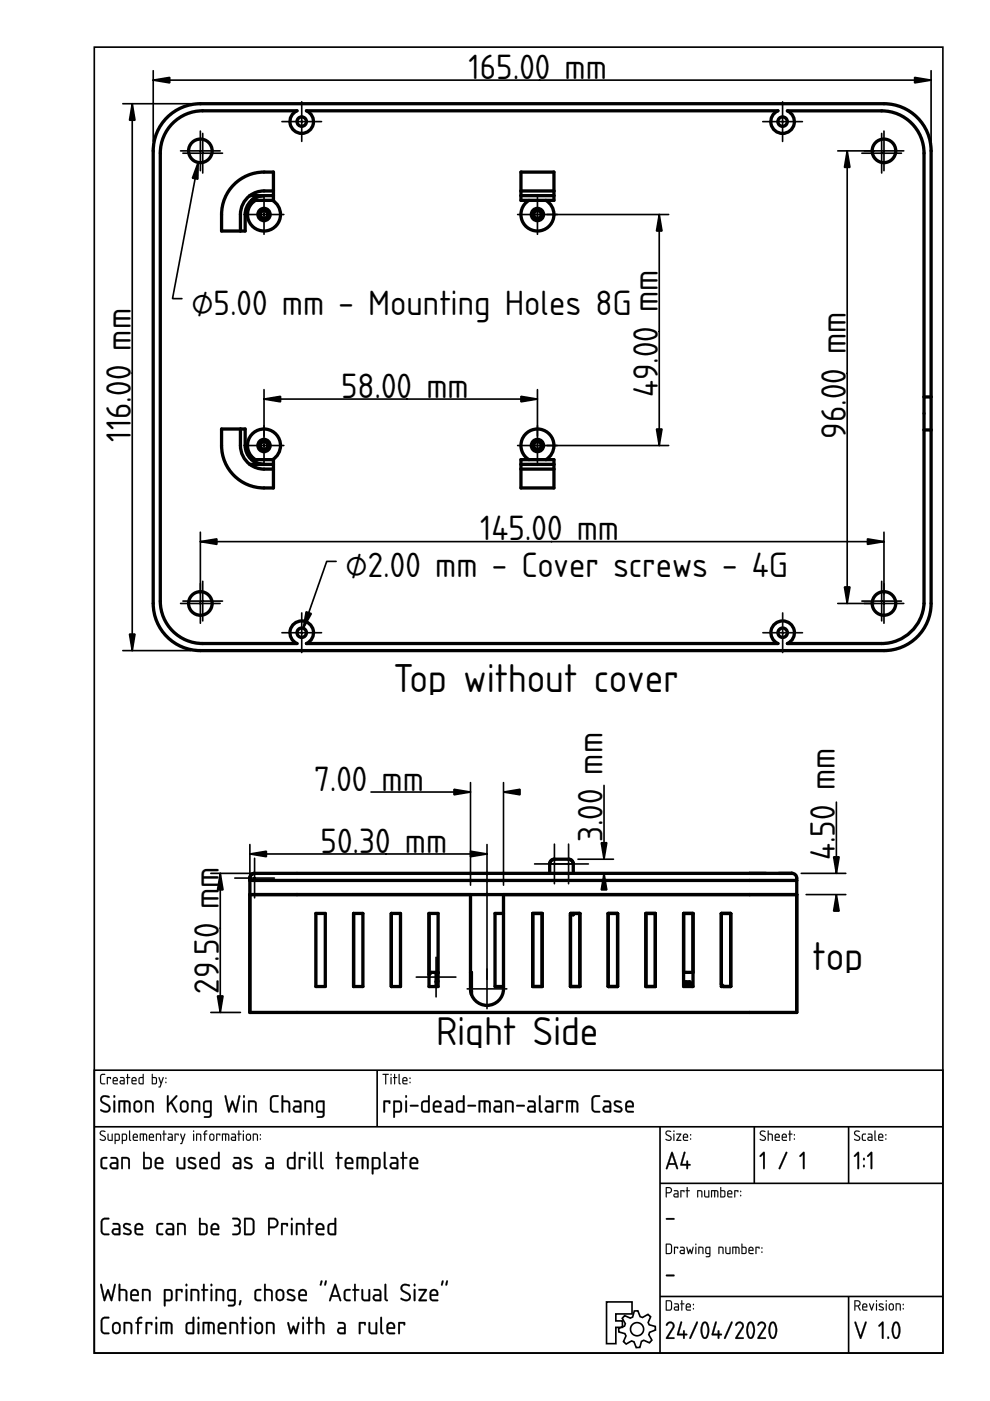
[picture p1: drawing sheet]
<svg xmlns="http://www.w3.org/2000/svg" width="210mm" height="297mm" viewBox="0 0 210 297" stroke-linecap="round" stroke-linejoin="round" font-family="sans-serif">
<defs><g id="words">
<g font-size="8">
<text x="83.4" y="146.6">Top without cover</text>
<text x="172.3" y="205.6">top</text>
<text x="92.5" y="221.6">Right Side</text>
</g>
<g font-size="7">
<text x="99.3" y="16.7">165.00 mm</text>
<text x="40.6" y="66.7">⌀5.00 mm - Mounting Holes 8G</text>
<text x="72.3" y="84.3">58.00 mm</text>
<text x="139.5" y="84.2" transform="rotate(-90 139.5 84.2)">49.00 mm</text>
<text x="27.7" y="93.6" transform="rotate(-90 27.7 93.6)">116.00 mm</text>
<text x="179.3" y="93.1" transform="rotate(-90 179.3 93.1)">96.00 mm</text>
<text x="101.8" y="114.5">145.00 mm</text>
<text x="73.3" y="122.4">⌀2.00 mm - Cover screws - 4G</text>
<text x="66.6" y="167.6">7.00 mm</text>
<text x="127.8" y="178.6" transform="rotate(-90 127.8 178.6)">3.00 mm</text>
<text x="68" y="180.8">50.30 mm</text>
<text x="177" y="182.4" transform="rotate(-90 177 182.4)">4.50 mm</text>
<text x="46.4" y="210.7" transform="rotate(-90 46.4 210.7)">29.50 mm</text>
</g>
</g></defs>
<g fill="none" stroke="#000" stroke-width=".35">
<path d="M20 10h179.9v276.9h-179.9zM20 226.9h179.9v60h-179.9zM20 238.9h179.9M80 226.9v12M139.9 238.9v48M159.9 238.9v12M179.9 238.9v12M139.9 250.9h60M128.6 276h5.4v2.6h-3.4v1.5h1.4v1.3h-1.4v3.5h-2zM132.4 278.9l1.3 .6 .4-.3 .4-1.2 .7-.1 .5 1.3 .5 .1 1.2-.6 .6 .5-.6 1.2 .3 .5 1.2 .3 .1 .8-1.3 .5-.1 .5 .6 1.1-.5 .6-1.2-.5-.5 .2-.3 1.3h-.8l-.5-1.2-.5-.2-1.1 .7-.6-.6 .5-1.2-.2-.4-1.3-.4v-.8l1.2-.4 .2-.5-.7-1.2zM139.9 274.9h60M179.9 274.9v12"/>
<circle cx="135.1" cy="281.8" r="1.4"/>
</g>
<g fill="#000">
<path d="M141.2 258.3h1.6l.2 .1-.2 .2h-1.4h-.2zM141.2 270.3l1.6-.1 .2 .2-.2 .2h-1.4h-.2z"/>
<path d="M21.5 232.5l.4-.3 .9 .1 .4 .1v.3l-.1 .1a.91 .91 0 0 0-1.5 .4l.4 .4a1.92 1.92 0 0 1 1.4 1.1v.5l-.2 .5a1.47 1.47 0 0 1-2-.4l.2-.1 1.1 .3h.3l.2-.3a.55 .55 0 0 0-.3-.7l-1.4-.9-.1-.5zM21.5 232.5a.91 .91 0 0 0 .3 1.5l.9 .4a.64 .64 0 0 1 .3 1 .64 .64 0 0 1-1 .1l-.6-.3-.1 .1 .1 .2a1.13 1.13 0 0 0 1.3 .4 1.13 1.13 0 0 0 .7-1.2l-.5-.6-.9-.4a.56 .56 0 0 1-.3-.9l.3-.2 1.1 .1 .1-.1a1.41 1.41 0 0 0-1.7-.1zM24.1 233.3h.3v.2v2.2l-.2 .2-.2-.2zM24.1 233.4v2.3l.1 .2 .2-.2v-2.2zM24 232.5a.26 .26 0 0 1 .5 0 .26 .26 0 0 1-.5 0zM24.1 232.3v.4h.2l.1-.4zM25.2 233.3h1.7l.6 .2a3 3 0 0 1 .2 2.4l-.3-.1-.1-.1-.1-1.9-.6-.1v2l-.2 .2-.2-.2v-2h-.7v2l-.1 .2h-.3zM25.2 233.4v2.4l.2-.1v-2.1h.8l.1 2.2h.2l.1-.1v-2.1l.5 .1 .2 .2v1.8l.2 .2 .2-.2v-1.3a.82 .82 0 0 0-.8-1.1zM28.8 233.8l-.1 .3v.9l.2 .4a.56 .56 0 0 0 .9-.5l-.1-.8-.1-.3-.4-.1zM28.8 233.8l.4-.2 .5 .3 .1 1-.3 .5a.57 .57 0 0 1-.5 .1 .57 .57 0 0 1-.4-.5l.1-.9zM28.6 233.5a.92 .92 0 0 1 1-.1 .92 .92 0 0 1 .6 .7 1.54 1.54 0 0 1-.3 1.6l-.7 .2-.6-.2a1.81 1.81 0 0 1 0-2.2zM28.7 233.5l-.4 .7a1.4 1.4 0 0 0 .5 1.6 .89 .89 0 0 0 1.3-.8v-1.1l-.2-.3-.7-.3zM30.8 233.3h1.1l.5 .2a3.5 3.5 0 0 1 .2 2.3h-.3l-.1-.2-.1-1.8-1-.1v2v.1h-.3zM30.8 233.4v2.4l.3-.1v-2.1h.8l.3 .3 .1 1.7 .1 .3 .2-.3v-1.2a.8 .8 0 0 0-.7-1.1zM35.4 232.2h.3l.1 .2v1.6l1.4-1.7a.21 .21 0 0 1 .4-.1 .21 .21 0 0 1-.1 .4l-1 1.1 1.1 2.1-.2 .1-.2-.1-1-1.8-.4 .5v1.2l-.2 .2-.2-.2zM35.5 232.3v3.5h.2v-.1v-1.2l.6-.6 1 1.9 .2 .1 .1-.2-1.1-2 1-1.1 .1-.3h-.3l-1.6 1.7v-1.6zM38.7 233.8l-.2 .3v.9l.3 .4a.56 .56 0 0 0 .8-.5v-.8l-.2-.3-.3-.1zM38.7 233.8l.4-.2 .5 .3 .1 1-.3 .5a.57 .57 0 0 1-.6 .1 .57 .57 0 0 1-.3-.5v-.9zM38.5 233.5a.92 .92 0 0 1 .9-.1 .92 .92 0 0 1 .6 .7 1.54 1.54 0 0 1-.3 1.6l-.6 .2-.7-.2a1.81 1.81 0 0 1 .1-2.2zM38.5 233.5l-.3 .7a1.4 1.4 0 0 0 .4 1.6 .89 .89 0 0 0 1.4-.8l-.1-1.1-.2-.3-.7-.3zM40.6 233.3h1.1l.6 .2a3.5 3.5 0 0 1 .1 2.3h-.3v-.2l-.1-1.8-1.1-.1 .1 2-.1 .1h-.3zM40.7 233.4v2.4l.2-.1v-2.1h.8l.4 .3v1.7l.2 .3 .1-.3v-1.2a.8 .8 0 0 0-.7-1.1zM43.5 233.8l-.1 1.5 .2 .2h.9v-1.8zM43.5 233.8l1-.1v1.9l-1-.1-.1-1.4zM43.2 233.5l.6-.2 1 .1 .1 2.9a.81 .81 0 0 1-1.1 .7h-.5v-.3l1-.1 .1-.1 .1-.6a1.01 1.01 0 0 1-1.5-.7v-1.4zM43.3 233.6l-.2 .4 .1 1.5 .3 .4h1v.4l-.2 .3-.9 .1-.1 .1a1.46 1.46 0 0 0 1.4 0l.2-.5v-2.8a1.64 1.64 0 0 0-1.6 .1zM47.7 232.2l.3 .2 .5 2.6 .6-1.5 .2-.2 .2 .2 .5 1.6 .6-2.7 .3-.2-.7 3.7-.4-.2-.5-1.6-.6 1.7-.3 .1zM47.7 232.3l.7 3.4 .1 .2 .2-.2 .6-1.7 .6 1.7 .2 .1 .8-3.5-.3 .1-.6 2.7-.7-1.8-.2 .2-.5 1.6-.6-2.7zM51.6 233.3h.3v.2v2.2l-.2 .2-.2-.2zM51.6 233.4v2.3l.1 .2 .2-.2v-2.2zM51.5 232.5a.26 .26 0 0 1 .5 0 .26 .26 0 0 1-.5 0zM51.6 232.3v.4h.2v-.4zM52.6 233.3h1.1l.6 .2a3.5 3.5 0 0 1 .1 2.3h-.3l-.1-.2v-1.8l-1.1-.1 .1 2-.1 .1h-.3zM52.7 233.4v2.4l.2-.1v-2.1h.8l.4 .3v1.7l.2 .3 .1-.3v-1.2a.8 .8 0 0 0-.7-1.1zM57.5 232.4l.4-.2h1.1v.3l-1.3 .2-.1 2.3 .2 .4 1.3 .2v.3h-1.3l-.5-.5-.1-2.3zM57.5 232.5l-.2 .6 .1 2.3 .5 .4 1 .1 .1-.3h-.9l-.5-.3v-2.2l.3-.5 1-.1 .1-.1a1.48 1.48 0 0 0-1.5 .1zM59.7 232.2h.3v1.1a1.37 1.37 0 0 1 1.4 .2l.1 .5v1.9h-.3l-.1-.2v-1.8l-1-.2v2l-.1 .2-.3-.1zM59.8 232.3v3.5l.2-.1v-2.1h.7l.4 .2 .1 1.9 .3 .1v-1.8l-.2-.4a1.32 1.32 0 0 0-1.3-.3v-1zM62.5 234.9v.4l.2 .2h.8v-.7zM62.5 234.9l1.1-.2v.9l-1.1-.2-.1-.2zM62.3 233.3h1.1l.5 .6v1.9l-.2 .1h-.9a.76 .76 0 0 1-.8-.7 .76 .76 0 0 1 .8-.8h.7v-.5l-.2-.2-1-.1zM62.3 233.4v.2l1 .1 .2 .2 .1 .5h-.8a.71 .71 0 0 0-.7 .8 .71 .71 0 0 0 .7 .7l1.1-.1v-1.9l-.5-.5zM64.6 233.3h1.1l.5 .2a3.5 3.5 0 0 1 .1 2.3h-.3v-.2l-.1-1.8-1-.1v2v.1h-.3zM64.6 233.4v2.4l.3-.1v-2.1h.8l.3 .3v1.7l.2 .3 .1-.3v-1.2a.8 .8 0 0 0-.6-1.1zM67.5 233.8l-.1 1.5 .2 .2h.9v-1.8zM67.4 233.8l1.1-.1v1.9l-1.1-.1-.1-1.4zM67.2 233.5l.5-.2 1.1 .1v2.9a.81 .81 0 0 1-1 .7h-.6v-.3l1-.1 .2-.1 .1-.6a1.01 1.01 0 0 1-1.5-.7v-1.4zM67.2 233.6l-.2 .4 .1 1.5 .4 .4h1v.4l-.2 .3-.9 .1-.2 .1a1.46 1.46 0 0 0 1.4 0l.2-.5v-2.8a1.64 1.64 0 0 0-1.6 .1z"/>
<path d="M21.5 232.5a1.41 1.41 0 0 1 1.8 .1l-.2 .1a.92 .92 0 0 0-1.5 .5l.4 .5a1.9 1.9 0 0 1 1.4 1 1.07 1.07 0 0 1-.5 1.1 1.07 1.07 0 0 1-1.3-.1l-.3-.2 .1-.3a1.19 1.19 0 0 0 1.7 0 .58 .58 0 0 0-.4-.8l-1.3-.8-.2-.5zM24.1 233.4h.3v.1v2.2l-.2 .2-.1-.2zM24 232.5a.25 .25 0 0 1 .5 0 .25 .25 0 0 1-.5 0zM25.2 233.3h1.7a.84 .84 0 0 1 .8 1.1v1.3l-.2 .2-.2-.2v-1.8l-.2-.2h-.5v2l-.1 .1h-.2l-.1-2.1h-.7v2l-.1 .1h-.2zM28.8 233.8l-.1 .3v.9a.57 .57 0 0 0 .6 .5 .57 .57 0 0 0 .5-.6v-.8l-.2-.3-.4-.1zM28.6 233.5a.92 .92 0 0 1 1.5 .6 1.51 1.51 0 0 1-.3 1.6 .92 .92 0 0 1-.9 .1 .92 .92 0 0 1-.6-.8v-1.1zM30.8 233.4a1.44 1.44 0 0 1 1.8 .4v1.8l-.2 .3-.2-.3v-1.7l-.3-.2h-.8v2l-.2 .2a4 4 0 0 1-.1-2.5zM35.4 232.3l.4 .1v1.6l1.5-1.7h.3l-.1 .3-1 1.1 1.1 1.9a.18 .18 0 0 1-.1 .3 .18 .18 0 0 1-.2-.1l-1.1-1.8-.4 .5-.1 1.3h-.3zM38.7 233.8l-.2 .3v.9a.57 .57 0 0 0 .6 .5 .57 .57 0 0 0 .5-.6v-.8l-.1-.3-.4-.1zM38.5 233.5a.92 .92 0 0 1 1.5 .6 1.51 1.51 0 0 1-.3 1.6 .92 .92 0 0 1-1 .1 .92 .92 0 0 1-.5-.8v-1.1zM40.6 233.4a1.44 1.44 0 0 1 1.8 .4v1.8l-.1 .3-.2-.3v-1.7l-.4-.2h-.8v2l-.1 .2a4 4 0 0 1-.2-2.5zM43.5 233.8l-.1 .3v1.2l.2 .2h.9v-1.8zM43.3 233.5l.5-.2 1 .1 .1 2.9a.79 .79 0 0 1-1.1 .7h-.5v-.3l1-.1 .2-.1v-.6a1.06 1.06 0 0 1-1.4-.6l-.1-1.3zM47.7 232.3l.3 .1 .6 2.6 .5-1.5 .2-.2 .7 1.8 .6-2.7 .3-.1-.8 3.6-.3-.2-.5-1.6-.6 1.6-.3 .2zM51.6 233.4h.3v.1v2.2l-.2 .2-.2-.2zM51.5 232.5a.25 .25 0 0 1 .5 0 .25 .25 0 0 1-.5 0zM52.6 233.4a1.44 1.44 0 0 1 1.8 .4v1.8l-.1 .3-.2-.3-.1-1.7-.3-.2h-.8v2l-.1 .2a4 4 0 0 1-.2-2.5zM57.5 232.5a1.46 1.46 0 0 1 1.6-.1l-.2 .2h-1l-.3 .5 .1 2.2 .4 .2 .9 .1-.1 .3h-1l-.6-.5-.1-2.3zM59.7 232.3h.3v1a1.35 1.35 0 0 1 1.3 .2l.2 .5v1.8h-.3v-.1l-.1-1.9-.4-.1h-.7v2v.1h-.3zM62.5 234.9v.4l.2 .2h.8v-.7zM62.3 233.4l1.1-.1 .5 .6v1.9l-.2 .1h-.9a.74 .74 0 0 1-.7-.7 .74 .74 0 0 1 .7-.8h.7v-.5l-.2-.2-1-.1zM64.6 233.4a1.44 1.44 0 0 1 1.8 .4v1.8l-.2 .3-.2-.3v-1.7l-.3-.2h-.8v2l-.2 .2a4 4 0 0 1-.1-2.5zM67.5 233.8l-.2 .3 .1 1.2 .2 .2h.9v-1.8zM67.2 233.5l.5-.2 1.1 .1v2.9a.79 .79 0 0 1-1 .7h-.6v-.3l1-.1 .2-.1 .1-.6a1.06 1.06 0 0 1-1.5-.6v-1.3z"/>
<path d="M21.4 227.8l.9-.1v.2h-.7l-.2 .2v1.2l.2 .4h.6l.1 .2h-.7l-.4-.4v-1.3zM22.7 228.4h.8l-.1 .4-.1-.2h-.4l-.1 1.3zM24.2 228.7l-.1 .3h.7l-.2-.4zM24.1 228.5a.55 .55 0 0 1 .7 0 .55 .55 0 0 1 .1 .7h-.8l.1 .5 .8 .1-.7 .1a.91 .91 0 0 1-.2-1.4zM25.6 229.3l.1 .4h.5v-.5zM25.5 228.4h.7l.2 .4v1.1h-.6a.44 .44 0 0 1-.5-.4 .44 .44 0 0 1 .5-.5h.4v-.3l-.7-.2zM27 227.7l.1 .1v.6l.5 .1-.5 .1-.1 1.3-.1-1.3-.2-.1 .2-.1zM28.2 228.7l-.1 .3h.7l-.2-.4zM28.1 228.5a.55 .55 0 0 1 .7 0 .55 .55 0 0 1 .1 .7h-.8l.1 .5 .8 .1-.7 .1a.91 .91 0 0 1-.2-1.4zM29.7 228.6l-.1 .1a.63 .63 0 0 0 0 .7 .63 .63 0 0 0 .7 .3v-1.1zM29.5 228.5l.8-.2v-.5l.1-.1v2.2h-.8l-.2-.3zM32.4 228.6v1.1h.4a.78 .78 0 0 0 .2-1.1zM32.2 227.7l.2 .1v.6h.7l.2 .2v.9l-.3 .4-.8-.1zM33.6 228.4l.2 .1 .4 1 .3-1.1 .2 .1-.8 2.1-.3-.1 .3-.1 .1-.6zM35.1 229.4h.2v.2h-.2zM35.1 228.5h.2v.2h-.2z"/>
<path d="M21.4 227.8l.9-.1v.2l-.8 .1-.1 1.3 .1 .3 .8 .1v.2h-.7l-.4-.3v-1.4zM21.4 227.8l-.2 .4 .1 1.3 .2 .3 .8 .1-.1-.2h-.6l-.2-.4v-1.2l.2-.2h.7v-.2zM22.7 228.4h.9l-.2 .4-.1-.2h-.4v1.2l-.1 .1-.2-.1zM22.7 228.4l.1 1.5 .1-1.4h.4l.1 .3 .1-.4zM24.2 228.7l-.1 .3h.7l-.2-.4zM24.2 228.7l.4-.1 .2 .4h-.7zM24.1 228.5a.56 .56 0 0 1 .7 0 .56 .56 0 0 1 .1 .7h-.8l.1 .4 .8 .2-.7 .1a.92 .92 0 0 1-.2-1.4zM24.1 228.5l-.2 .4 .1 .9 .9 .1v-.2h-.7l-.1-.3v-.2h.8l-.1-.7-.4-.1zM25.6 229.3l.1 .4h.5v-.5zM25.6 229.3l.6-.1v.5l-.6-.1zM25.5 228.4h.7l.3 .4-.1 1.1h-.6a.46 .46 0 0 1-.5-.4 .46 .46 0 0 1 .5-.5h.4v-.3l-.7-.2zM25.5 228.4v.1l.7 .2v.3h-.4a.43 .43 0 0 0-.4 .5 .43 .43 0 0 0 .4 .4h.6v-1.1l-.2-.4zM27 227.7l.2 .1-.1 .6 .5 .1-.5 .1 .1 1.2-.2 .1-.1-.1v-1.2l-.2-.1 .2-.1zM27 227.7v.7l-.3 .1 .3 .1v1.3l.1-1.3 .5-.1-.5-.1v-.6zM28.2 228.7l-.1 .3h.7l-.2-.4zM28.2 228.7l.4-.1 .2 .4h-.7zM28.1 228.5a.56 .56 0 0 1 .7 0 .56 .56 0 0 1 .1 .7h-.8l.1 .4 .8 .2-.7 .1a.92 .92 0 0 1-.2-1.4zM28.1 228.5l-.2 .4 .1 .9 .9 .1v-.2h-.7l-.1-.3v-.2h.8l-.1-.7-.4-.1zM29.7 228.6l-.1 1 .7 .1v-1.1zM29.7 228.6l.6-.1v1.2h-.4a.65 .65 0 0 1-.2-1.1zM29.5 228.5l.8-.2-.1-.5 .3-.1-.1 2.2-.9-.1-.1-.3zM29.5 228.5l-.1 1.1 .3 .3h.7v-2.2l-.1 .1v.6zM32.4 228.6v1.1h.4a.76 .76 0 0 0 0-1.1zM32.4 228.5h.4a.73 .73 0 0 1 .3 1.1l-.7 .1zM32.2 227.7l.2 .1v.6h.7l.2 .2v1.1l-.3 .2-.8-.1zM32.2 227.7v2.1l.8 .1 .3-.4-.1-.9-.2-.2h-.6v-.6zM33.6 228.4l.2 .1 .4 1 .3-1.1 .1-.1 .1 .2-.8 2.1-.3-.1 .3-.1 .1-.6zM33.6 228.4l.5 1.4-.2 .6-.3 .1 .3 .1 .8-2.1-.2-.1-.3 1.1-.4-1zM35.1 229.4h.2v.2h-.2zM35.1 229.4v.2h.1v-.2zM35.1 228.5h.2v.2h-.2zM35.1 228.5v.2h.2v-.2z"/>
<path d="M81.1 227.7h1.2l.1 .1-.5 .1v1.9l-.1 .1-.1-.1v-1.9h-.6zM81.2 227.7v.2h.5l.1 2 .1-2 .5-.1zM82.8 228.4l.2 .1v1.3l-.1 .1-.1-.1zM82.8 228.4l.1 1.5 .1-1.4zM82.8 227.8a.15 .15 0 0 1 .3 0 .15 .15 0 0 1-.3 0zM82.8 227.7v.3h.2v-.3zM83.6 227.7l.2 .1v.6l.4 .1-.4 .1v1.2l-.1 .1-.2-.1 .1-1.2-.3-.1 .3-.1zM83.6 227.7v.7l-.3 .1 .3 .1 .1 1.3v-1.3l.5-.1-.5-.1v-.6zM84.5 227.7l.2 .1v1.7l.3 .3-.2 .1-.3-.3zM84.6 227.7l-.1 1.9 .1 .2 .2 .1-.1-2.1zM85.6 228.7l-.1 .3h.7l-.2-.4zM85.6 228.7l.4-.1 .2 .4h-.7zM85.5 228.5a.56 .56 0 0 1 .7 0 .56 .56 0 0 1 .1 .7h-.8l.1 .4 .8 .2-.7 .1a.92 .92 0 0 1-.2-1.4zM85.5 228.5l-.2 .4 .1 .9 1 .1v-.2h-.8l-.1-.3v-.2h.9l-.1-.7-.4-.1zM86.8 229.4h.2v.2h-.2zM86.9 229.4v.2h.1v-.2zM86.8 228.5h.2v.2h-.2zM86.9 228.5v.2h.1v-.2z"/>
<path d="M81.1 227.7l1.3 .1-.5 .1-.1 2-.1-2h-.6zM82.8 228.4l.2 .1-.1 1.4zM82.8 227.8a.15 .15 0 0 1 .3 0 .15 .15 0 0 1-.3 0zM83.6 227.7l.2 .1v.6l.4 .1-.4 .1-.1 1.3-.1-1.3-.3-.1 .3-.1zM84.5 227.7l.2 .1v1.7l.2 .3-.1 .1-.3-.3zM85.6 228.7l-.1 .3h.7l-.2-.4zM85.5 228.5a.55 .55 0 0 1 .7 0 .55 .55 0 0 1 .1 .7h-.8l.1 .5 .8 .1-.7 .1a.91 .91 0 0 1-.2-1.4zM86.8 229.4h.2v.2h-.2zM86.8 228.5h.2v.2h-.1z"/>
<path d="M81.3 233.3h1.3l.2 .2-.1 .5-.1 .1-.2-.1v-.3h-.8l.1 2-.2 .2-.2-.2zM81.4 233.4a4.3 4.3 0 0 0 .1 2.5l.1-.2v-2.1h.8l.2 .4 .1-.5-.1-.2zM83.7 233.7v1.8h1l.1-.3v-1.4zM83.7 233.7h1l.2 .2v1.3l-.2 .3-1 .1zM83.4 233.4l1.3-.1 .4 .3 .2 .5-.1 1.4-.5 .4h-1l.1 .9-.3 .2-.1-.2zM83.4 233.4v3.5h.3v-.1v-.9l1.2-.1a2.14 2.14 0 0 0 .3-1.9l-.1-.2a1.5 1.5 0 0 0-1.7-.3zM86 233.3h.3v.2v2.2l-.2 .2-.2-.2zM86 233.4v2.3l.1 .2 .2-.2v-2.2zM85.9 232.5a.26 .26 0 0 1 .5 0 .26 .26 0 0 1-.5 0zM86 232.3v.4h.2v-.4zM86.9 234.3l1.7-.1 .2 .2-.2 .2h-1.5h-.2zM87 234.3l.1 .3h1.5l.1-.2-.1-.1zM89.8 233.7l-.1 .4v1.2l.1 .2h1v-1.8zM89.8 233.7l1-.1v2h-.7l-.4-.3-.1-1.2zM89.4 233.6a1.33 1.33 0 0 1 1.4-.3l-.1-.9 .2-.2 .2 .2v3.3l-.2 .2a1.5 1.5 0 0 1-1.4-.2l-.2-.5v-1.2zM89.5 233.6l-.2 .4 .1 1.5 .4 .4h1.1l.2-.2v-3.3l-.2-.2-.1 .2v.9a1.28 1.28 0 0 0-1.3 .3zM92.3 233.9l-.2 .5h1.1a.55 .55 0 0 0-.2-.6 .55 .55 0 0 0-.7 .1zM92.2 233.9l.3-.2h.5l.3 .7h-1.2zM92.1 233.5a.92 .92 0 0 1 1.3 0 .92 .92 0 0 1 0 1.3h-1.3l.2 .7h1.1l.2 .2-.2 .2h-.9a.92 .92 0 0 1-.7-1.2 1.17 1.17 0 0 1 .3-1.2zM92.1 233.6a2.22 2.22 0 0 0-.1 2.1l.5 .2h.9l.2-.2-.2-.1-1.1-.1-.2-.4v-.4h1.5v-.7l-.2-.4-.7-.3zM94.7 234.9l-.1 .4 .2 .2h.9v-.7zM94.6 234.9l1.1-.2v.9l-1-.2-.2-.2zM94.4 233.3h1.1l.6 .6v1.9l-.3 .1h-.9a.76 .76 0 0 1-.7-.7 .76 .76 0 0 1 .7-.8h.8l-.1-.5-.2-.2-1-.1zM94.5 233.4v.2l1 .1 .2 .2v.5h-.8a.71 .71 0 0 0-.7 .8 .71 .71 0 0 0 .7 .7l1.1-.1v-1.9l-.5-.5zM97.2 233.7l-.2 .4 .1 1.2 .1 .2h1v-1.8zM97.2 233.7l1-.1v2h-.7l-.4-.3-.1-1.2zM96.8 233.6a1.33 1.33 0 0 1 1.4-.3l-.1-.9 .2-.2 .2 .2v3.3l-.2 .2a1.5 1.5 0 0 1-1.4-.2l-.2-.5v-1.2zM96.9 233.6l-.2 .4 .1 1.5 .4 .4h1.1l.2-.2v-3.3l-.2-.2-.1 .2v.9a1.28 1.28 0 0 0-1.3 .3zM99.1 234.3l1.7-.1 .2 .2-.3 .2h-1.4h-.2zM99.2 234.3l.1 .3h1.4l.2-.2-.1-.1zM101.5 233.3h1.8l.5 .2a3 3 0 0 1 .2 2.4l-.3-.1v-.1l-.1-1.9-.7-.1 .1 2-.2 .2-.3-.2 .1-2h-.8l.1 2-.1 .2h-.3zM101.6 233.4l-.1 2.4 .3-.1v-2.1h.8v2.2h.3v-.1v-2.1l.6 .1 .2 .2v1.8l.2 .2 .1-.2v-1.3a.82 .82 0 0 0-.7-1.1zM105.1 234.9l-.1 .4 .2 .2h.9v-.7zM105 234.9l1.1-.2v.9l-1-.2-.2-.2zM104.8 233.3h1.1l.5 .6 .1 1.9-.3 .1h-.9a.76 .76 0 0 1-.7-.7 .76 .76 0 0 1 .7-.8h.8l-.1-.5-.2-.2-1-.1zM104.9 233.4v.2l1 .1 .2 .2v.5h-.8a.71 .71 0 0 0-.7 .8 .71 .71 0 0 0 .7 .7l1.1-.1v-1.9l-.5-.5zM107.1 233.3h1.1l.5 .2a3.5 3.5 0 0 1 .2 2.3h-.3l-.1-.2-.1-1.8-1-.1v2v.1h-.3zM107.1 233.4v2.4l.3-.1v-2.1h.8l.3 .3 .1 1.7 .1 .3 .2-.3v-1.2a.8 .8 0 0 0-.7-1.1zM109.5 234.3l1.6-.1 .2 .2-.2 .2h-1.5h-.1zM109.5 234.3l.1 .3h1.5l.2-.2-.2-.1zM112.2 234.9v.4l.2 .2h.8v-.7zM112.2 234.9l1-.2v.9l-1-.2-.1-.2zM112 233.3h1.1l.5 .6v1.9l-.2 .1h-.9a.76 .76 0 0 1-.8-.7 .76 .76 0 0 1 .8-.8h.7v-.5l-.2-.2-1-.1zM112 233.4v.2l1 .1 .2 .2v.5h-.7a.71 .71 0 0 0-.7 .8 .71 .71 0 0 0 .7 .7l1.1-.1-.1-1.9-.4-.5zM114.3 232.2h.3l.1 .2v2.9l.3 .4a.54 .54 0 0 1-.7 0 .54 .54 0 0 1-.1-.7zM114.3 232.3v.1a8.4 8.4 0 0 0 .1 3.3l.4 .2 .2-.2-.4-.4v-2.9zM116 234.9l-.1 .4 .2 .2h.9v-.7zM115.9 234.9l1.1-.2v.9l-1-.2-.2-.2zM115.7 233.3h1.1l.5 .6v1.9l-.2 .1h-.9a.76 .76 0 0 1-.7-.7 .76 .76 0 0 1 .7-.8h.8l-.1-.5-.2-.2-1-.1zM115.7 233.4v.2l1.1 .1 .2 .2v.5h-.8a.71 .71 0 0 0-.7 .8 .71 .71 0 0 0 .7 .7l1.1-.1v-1.9l-.5-.5zM118 233.3h1.2l.3 .2-.1 .5-.1 .1-.2-.1v-.3h-.8l.1 2-.3 .2-.2-.2zM118 233.4a4.3 4.3 0 0 0 .1 2.5l.2-.2v-2.1h.8l.2 .4 .1-.5-.2-.2zM120.1 233.3h1.7l.6 .2a3 3 0 0 1 .2 2.4l-.3-.1-.1-.1-.1-1.9-.6-.1v2l-.2 .2-.2-.2v-2h-.7v2l-.1 .2h-.3zM120.1 233.4v2.4l.2-.1v-2.1h.8l.1 2.2h.2l.1-.1v-2.1l.5 .1 .2 .2 .1 1.8 .1 .2 .2-.2v-1.3a.82 .82 0 0 0-.8-1.1zM125.7 232.4l.4-.2h1.1v.3l-1.3 .2-.1 2.3 .1 .4 1.3 .2v.3h-1.2l-.5-.5-.1-2.3zM125.7 232.5l-.3 .6 .1 2.3 .5 .4 1.1 .1 .1-.3h-.9l-.5-.3-.1-2.2 .3-.5 1-.1 .2-.1a1.48 1.48 0 0 0-1.5 .1zM128.2 234.9v.4l.1 .2h.9v-.7zM128.2 234.9l1-.2v.9l-1-.2-.1-.2zM128 233.3h1.1l.5 .6v1.9l-.2 .1h-1a.76 .76 0 0 1-.7-.7 .76 .76 0 0 1 .8-.8h.7v-.5l-.2-.2-1-.1zM128 233.4v.2l1 .1 .2 .2v.5h-.7a.71 .71 0 0 0-.7 .8 .71 .71 0 0 0 .6 .7l1.1-.1v-1.9l-.4-.5zM130.3 233.5a1.2 1.2 0 0 1 1.5 .2l-.2 .2a.82 .82 0 0 0-1.1 .1l.2 .2 .9 .4a.68 .68 0 0 1 .3 .9 .68 .68 0 0 1-.8 .4l-.9-.3 .1-.3 1 .2 .3-.1-.1-.3-1-.5a.68 .68 0 0 1-.2-1.1zM130.3 233.5l-.1 .4 .1 .5 1.1 .5 .2 .3-.2 .3-1.1-.1-.1 .1a1.8 1.8 0 0 0 1.5 .3 .61 .61 0 0 0 .3-.6 .61 .61 0 0 0-.4-.5l-.9-.5-.2-.2a.62 .62 0 0 1 1-.2h.2v-.3l-.9-.2zM133 233.9l-.1 .5h1.1a.55 .55 0 0 0-.2-.6 .55 .55 0 0 0-.7 .1zM133 233.9l.3-.2h.5l.3 .7h-1.2zM132.9 233.5a.92 .92 0 0 1 1.2 0 .92 .92 0 0 1 .1 1.3h-1.3l.2 .7h1.1l.2 .2-.2 .2h-.9a.92 .92 0 0 1-.8-1.2 1.17 1.17 0 0 1 .4-1.2zM132.9 233.6a2.22 2.22 0 0 0-.1 2.1l.5 .2h.9l.2-.2-.2-.1-1.1-.1-.2-.4v-.4h1.4v-.7l-.1-.4-.7-.3z"/>
<path d="M81.3 233.4l1.3-.1 .2 .2-.2 .5h-.2v-.3h-.8v2l-.1 .2a3.9 3.9 0 0 1-.2-2.5zM83.7 233.7v1.8h1l.2-.3-.1-1.3-.2-.2zM83.4 233.4a1.38 1.38 0 0 1 1.8 .5v.2a1.71 1.71 0 0 1-.5 1.8h-1v1.1h-.3zM86 233.4h.2l.1 .1v2.2l-.2 .2-.2-.2zM85.9 232.5a.25 .25 0 0 1 .5 0 .25 .25 0 0 1-.5 0zM87 234.3h1.6l.1 .1-.1 .2h-1.5h-.1zM89.8 233.7l-.2 .4 .1 1.2 .4 .2h.7v-1.8zM89.4 233.6a1.3 1.3 0 0 1 1.4-.3v-.9l.1-.2 .2 .2v3.3l-.2 .2a1.47 1.47 0 0 1-1.4-.2l-.2-.5v-1.2zM92.3 233.9l-.2 .5h1.2a.58 .58 0 0 0-.3-.7 .58 .58 0 0 0-.7 .2zM92.1 233.5a.92 .92 0 0 1 1.2 .1 .92 .92 0 0 1 .1 1.2h-1.3l.2 .7h1.1l.2 .2-.2 .2h-.9a.89 .89 0 0 1-.7-1.2 1.14 1.14 0 0 1 .3-1.2zM94.7 234.9l-.1 .4 .2 .2h.9v-.7zM94.4 233.4l1.1-.1 .5 .6v1.9l-.2 .1h-.9a.74 .74 0 0 1-.7-.7 .74 .74 0 0 1 .7-.8h.8v-.5l-.2-.2-1.1-.1zM97.2 233.7l-.2 .4 .1 1.2 .4 .2h.7v-1.8zM96.8 233.6a1.3 1.3 0 0 1 1.4-.3v-.9l.1-.2 .2 .2v3.3l-.2 .2a1.47 1.47 0 0 1-1.4-.2l-.2-.5v-1.2zM99.1 234.3h1.7l.1 .1-.2 .2h-1.4h-.2zM101.5 233.3h1.8a.84 .84 0 0 1 .7 1.1v1.3l-.1 .2-.2-.2v-1.8l-.2-.2h-.6v2v.1h-.3v-2.1h-.8v2v.1h-.3zM105.1 234.9l-.1 .4 .2 .2h.9v-.7zM104.8 233.4l1.1-.1 .5 .6v1.9l-.2 .1h-.9a.74 .74 0 0 1-.7-.7 .74 .74 0 0 1 .7-.8h.8v-.5l-.2-.2-1.1-.1zM107.1 233.4a1.44 1.44 0 0 1 1.8 .4v1.8l-.2 .3-.2-.3v-1.7l-.3-.2h-.8v2l-.2 .2a3.9 3.9 0 0 1-.1-2.5zM109.5 234.3h1.6l.2 .1-.2 .2h-1.5h-.1zM112.2 234.9l-.1 .4 .2 .2h.9v-.7zM112 233.4l1.1-.1 .5 .6v1.9l-.2 .1h-.9a.74 .74 0 0 1-.8-.7 .74 .74 0 0 1 .8-.8h.7v-.5l-.2-.2-1-.1zM114.3 232.3h.3v.1v2.9l.4 .4a.52 .52 0 0 1-.7 0 .52 .52 0 0 1 0-.7zM116 234.9l-.1 .4 .2 .2h.9v-.7zM115.7 233.4l1.1-.1 .5 .6v1.9l-.2 .1h-.9a.74 .74 0 0 1-.7-.7 .74 .74 0 0 1 .7-.8h.8l-.1-.5-.2-.2-1-.1zM118 233.4l1.2-.1 .2 .2-.1 .5h-.2v-.3h-.8v2l-.2 .2a3.9 3.9 0 0 1-.1-2.5zM120.1 233.3h1.7a.84 .84 0 0 1 .8 1.1v1.3l-.2 .2-.2-.2v-1.8l-.2-.2h-.5v2l-.1 .1h-.2l-.1-2.1h-.7v2l-.1 .1h-.2zM125.7 232.5a1.46 1.46 0 0 1 1.5-.1l-.2 .2h-1l-.2 .5v2.2l.5 .2 .9 .1-.1 .3h-1.1l-.5-.5-.1-2.3zM128.2 234.9l-.1 .4 .2 .2h.9v-.7zM128 233.4l1.1-.1 .5 .6v1.9l-.2 .1h-1a.74 .74 0 0 1-.7-.7 .74 .74 0 0 1 .8-.8h.7v-.5l-.2-.2-1-.1zM130.3 233.5a1.19 1.19 0 0 1 1.5 .2l-.2 .1-.6-.1a.34 .34 0 0 0-.4 0 .34 .34 0 0 0-.1 .4l1.1 .5a.71 .71 0 0 1 .2 1 .71 .71 0 0 1-1 .2l-.6-.2v-.2h.2a.78 .78 0 0 0 1.2-.2l-.2-.2-.9-.5a.65 .65 0 0 1-.2-1zM133 233.9l-.1 .5h1.1a.58 .58 0 0 0-.2-.7 .58 .58 0 0 0-.8 .2zM132.9 233.5a.92 .92 0 0 1 1.2 .1 .92 .92 0 0 1 .1 1.2h-1.3l.2 .7h1.1l.2 .2-.2 .2h-.9a.89 .89 0 0 1-.7-1.2 1.14 1.14 0 0 1 .3-1.2z"/>
<path d="M21.3 239.8l.2-.1h.6l.2 .1-.1 .2a.48 .48 0 0 0-.5-.1 .48 .48 0 0 0-.3 .5l1 .7-.1 .7a.76 .76 0 0 1-1.1-.3l.8 .2 .2-.4-1-.9zM21.3 239.9l-.1 .5 .8 .6a.35 .35 0 0 1 .3 .4 .35 .35 0 0 1-.4 .3l-.7-.2v.2a.67 .67 0 0 0 .8 .2 .67 .67 0 0 0 .4-.8l-1.1-.8 .2-.4 .8 .1a.65 .65 0 0 0-1-.1zM22.8 240.4l.2 .1v1l.7 .2v-1.2l.2-.1v1.5h-.7l-.3-.1zM22.8 240.4l.1 1.3 1 .2v-1.5l-.2 .1v1.2h-.5l-.2-.2v-1zM24.5 240.6v1.1l.6-.1v-1zM24.5 240.6l.7 .1-.1 1h-.6zM24.3 240.4h.9l.2 .4-.1 1-.8 .1-.1 .7-.1-.2zM24.3 240.4v2.1l.2-.1v-.5h.5a.95 .95 0 0 0 .3-1.4zM26 240.6v1.1l.6-.1 .1-1zM26 240.6l.7 .1-.1 1h-.6zM25.8 240.4h.9l.3 .4-.2 1-.8 .1-.1 .7-.1-.2zM25.9 240.4v2.1l.1-.1v-.5h.5a.95 .95 0 0 0 .3-1.4zM27.4 239.7l.2 .1v1.7l.2 .3-.1 .1-.4-.3zM27.4 239.7v1.9v.2l.3 .1-.1-2.1zM28.4 240.7v.3h.6l-.2-.4zM28.4 240.7l.5-.1 .1 .4h-.7zM28.3 240.5a.56 .56 0 0 1 .8 0 .56 .56 0 0 1 0 .7h-.7v.4l.9 .2-.7 .1a.92 .92 0 0 1-.3-1.4zM28.3 240.5l-.1 .4 .1 .9 .9 .1v-.2h-.8l-.1-.3v-.2h.9l-.1-.7-.4-.1zM29.7 240.3l1.3 .1 .2 .4v1.1l-.2-.1-.1-1.2h-.4v1.2l-.1 .1-.1-.1v-1.2h-.5l.1 1.2-.2 .1zM29.7 240.4v1.5l.1-.1v-1.3h.5l.1 1.4 .1-1.4 .4 .1 .1 1.2h.1a1.36 1.36 0 0 0-.2-1.4zM31.8 240.7v.3h.6l-.1-.4zM31.8 240.7l.5-.1 .2 .4h-.7zM31.7 240.5a.56 .56 0 0 1 .8 0 .56 .56 0 0 1 .1 .7h-.8v.4l.9 .2-.7 .1a.92 .92 0 0 1-.3-1.4zM31.8 240.5l-.2 .4 .1 .9 .9 .1v-.2h-.7l-.1-.3v-.2h.8l-.1-.7-.4-.1zM33.1 240.4l.6-.1 .4 .2v1.4l-.2-.2v-1.1h-.6v1.2l-.2 .1zM33.1 240.4v1.4h.1v-1.3l.7 .2 .2 1.2v-.7a.7 .7 0 0 0-.2-.8 .7 .7 0 0 0-.8 0zM34.7 239.7l.2 .1v.6l.4 .1-.4 .1v1.2l-.2 .1-.1-.1v-1.2l-.2-.1 .2-.1zM34.7 239.7v.7l-.3 .1h.3v1.4l.1-1.4h.5l-.5-.1v-.6zM35.8 241.3l.1 .3 .5 .1v-.5zM35.8 241.3l.6-.1v.5l-.6-.1zM35.7 240.4h.7l.3 .4-.1 1.1h-.6a.46 .46 0 0 1-.5-.5 .46 .46 0 0 1 .5-.4h.4v-.3l-.7-.2zM35.7 240.4v.1l.7 .2v.3h-.4a.43 .43 0 0 0-.5 .4 .43 .43 0 0 0 .5 .5l.6-.1v-1l-.2-.4zM37 240.4h.9l-.1 .4-.1-.2h-.5v1.2l-.1 .1-.1-.1zM37.1 240.4v1.5l.1-1.4h.5l.1 .3 .1-.4zM38.2 240.4h.2l.3 1.1 .4-1.1 .1-.1 .1 .2-.8 2.1-.3-.1 .2-.1 .2-.6zM38.2 240.4l.4 1.4-.1 .6-.3 .1h.3l.8-2-.2-.1-.4 1.1-.3-1zM41 240.4l.2 .1v1.3l-.1 .1-.2-.1zM41 240.4l.1 1.5v-1.4zM40.9 239.8a.15 .15 0 0 1 .3 0 .15 .15 0 0 1-.3 0zM41 239.7v.3h.1v-.3zM41.6 240.4l.6-.1 .4 .2 .1 1.4-.3-.2v-1.1h-.6v1.2l-.2 .1zM41.6 240.4v1.4h.2v-1.3l.7 .2 .1 1.2 .1-.7a.7 .7 0 0 0-.3-.8 .7 .7 0 0 0-.8 0zM43.4 239.8l.5-.1v.2h-.3l-.1 .4 .5 .1-.5 .2v1.2l-.1 .1-.1-1.3-.2-.2 .2-.1zM43.4 239.8l-.1 .6h-.2l.2 .1 .1 1.4 .1-1.4 .4-.1h-.4v-.4l.4-.1v-.2zM44.7 240.6l-.1 .9 .4 .1 .2-.1v-.7l-.2-.2zM44.7 240.6h.3l.2 .2v.7l-.2 .2-.4-.2zM44.6 240.4l.5-.1 .3 .4 .1 .8-.4 .4h-.4l-.3-.4v-.8zM44.6 240.5l-.2 .2v.6a.53 .53 0 0 0 .5 .6 .53 .53 0 0 0 .5-.6l-.1-.8-.4-.1zM45.9 240.4h.8l-.1 .4-.1-.2h-.5l.1 1.2-.2 .1-.1-.1zM45.9 240.4v1.5l.1-1.4h.5l.1 .3 .1-.4zM47.1 240.3l1.4 .1 .1 .4v1.1l-.2-.1-.1-1.2h-.4l.1 1.2-.2 .1-.1-.1v-1.2h-.4v1.2l-.2 .1zM47.1 240.4v1.5l.2-.1v-1.3h.4l.1 1.4 .1-1.4 .4 .1 .1 1.2h.2a1.36 1.36 0 0 0-.3-1.4zM49.2 241.3l.1 .3 .5 .1v-.5zM49.2 241.3l.6-.1v.5l-.6-.1zM49.1 240.4h.7l.3 .4-.1 1.1h-.6a.46 .46 0 0 1-.5-.5 .46 .46 0 0 1 .5-.4h.4v-.3l-.7-.2zM49.1 240.4v.1l.7 .2v.3h-.4a.43 .43 0 0 0-.4 .4 .43 .43 0 0 0 .4 .5l.6-.1v-1l-.2-.4zM50.6 239.7l.2 .1-.1 .6 .5 .1-.5 .1 .1 1.2-.2 .1-.1-.1v-1.2l-.2-.1 .2-.1zM50.6 239.7v.7l-.3 .1h.3v1.4l.1-1.4h.5l-.5-.1v-.6zM51.5 240.4l.2 .1v1.3l-.1 .1-.1-.1zM51.5 240.4l.1 1.5 .1-1.4zM51.5 239.8a.15 .15 0 0 1 .3 0 .15 .15 0 0 1-.3 0zM51.5 239.7v.3h.2v-.3zM52.5 240.6l-.1 .9 .4 .1 .2-.1v-.7l-.2-.2zM52.4 240.6h.4l.2 .2v.7l-.2 .2-.4-.2zM52.3 240.4l.5-.1 .4 .4v.8l-.3 .4h-.4l-.4-.4v-.8zM52.3 240.5l-.1 .2-.1 .6a.53 .53 0 0 0 .6 .6 .53 .53 0 0 0 .5-.6l-.1-.8-.4-.1zM53.6 240.4l.7-.1 .3 .2 .1 1.4-.2-.2-.1-1.1h-.6v1.2l-.2 .1zM53.6 240.4v1.4h.2v-1.3l.7 .2 .1 1.2 .1-.7a.7 .7 0 0 0-.2-.8 .7 .7 0 0 0-.9 0zM55.1 241.4h.2v.2h-.2zM55.1 241.4v.2h.2v-.2zM55.1 240.5h.2v.2h-.2zM55.1 240.5v.2h.2v-.2z"/>
<path d="M21.3 239.8a.64 .64 0 0 1 1 .2h-.1a.49 .49 0 0 0-.5-.1 .49 .49 0 0 0-.3 .5l.7 .4a.6 .6 0 0 1 .2 .9 .6 .6 0 0 1-.9 .1l-.2-.2v-.1a.51 .51 0 0 0 .6 .2 .51 .51 0 0 0 .4-.5l-.9-.6-.2-.4zM22.8 240.4l.2 .1v1l.2 .2h.5v-1.2l.2-.1v1.5l-1-.1zM24.5 240.6v1.1h.6l.1-1zM24.3 240.4a.77 .77 0 0 1 1 .1 .77 .77 0 0 1 .1 .9l-.2 .5h-.7v.6h-.2zM26 240.6v1.1h.6l.1-1zM25.9 240.4a.77 .77 0 0 1 .9 .1 .77 .77 0 0 1 .1 .9l-.2 .5h-.7v.6h-.1zM27.4 239.7l.2 .1v1.7l.2 .3-.1 .1-.3-.3zM28.4 240.7v.3h.6l-.2-.4zM28.3 240.5a.55 .55 0 0 1 .8 0 .55 .55 0 0 1 0 .7h-.7l.1 .5 .7 .1-.6 .1a.91 .91 0 0 1-.3-1.4zM29.7 240.4h1.2a1.25 1.25 0 0 1 .2 1.5l-.1-1.2-.3-.1h-.2l-.1 1.3-.1-.1v-1.2h-.5v1.2l-.1 .1zM31.8 240.7v.3h.6l-.1-.4zM31.7 240.5a.55 .55 0 0 1 .8 0 .55 .55 0 0 1 .1 .7h-.8l.1 .5 .8 .1-.7 .1a.91 .91 0 0 1-.3-1.4zM33.1 240.4a.71 .71 0 0 1 .8 0 .71 .71 0 0 1 .3 .8l-.1 .7-.2-1.2-.6-.1v1.2l-.2 .1zM34.7 239.7l.2 .1v.6l.4 .1-.4 .1-.2 1.3-.1-1.3-.2-.1 .2-.1zM35.8 241.3l.1 .4h.5v-.5zM35.7 240.4h.7l.2 .4v1.1h-.6a.44 .44 0 0 1-.5-.5 .44 .44 0 0 1 .5-.4h.4v-.3l-.7-.2zM37 240.4h.9l-.1 .4-.1-.2h-.5l-.1 1.3zM38.2 240.4l.2 .1 .3 1 .4-1.1 .2 .1-.8 2.1-.3-.1 .2-.1 .2-.6zM41 240.4l.2 .1-.1 1.4zM40.9 239.8a.15 .15 0 0 1 .3 0 .15 .15 0 0 1-.3 0zM41.6 240.4a.71 .71 0 0 1 .8 0 .71 .71 0 0 1 .3 .8l-.1 .7-.2-1.2-.6-.1v1.2l-.2 .1zM43.4 239.8l.5-.1v.2l-.4 .1v.3l.4 .1-.4 .2-.1 1.3-.1-1.3-.2-.2 .2-.1zM44.7 240.6l-.1 .8a.34 .34 0 0 0 .3 .3 .34 .34 0 0 0 .4-.4l-.2-.7zM44.6 240.5l.6-.1a.93 .93 0 0 1-.1 1.5l-.4-.1a.96 .96 0 0 1-.1-1.3zM45.9 240.4h.8l-.1 .4-.1-.2h-.5l-.1 1.3zM47.1 240.4h1.2a1.25 1.25 0 0 1 .2 1.5l-.1-1.2-.3-.1h-.2l-.1 1.3-.1-.1v-1.2h-.4v1.2l-.2 .1zM49.2 241.3l.1 .4h.5v-.5zM49.1 240.4h.7l.2 .4v1.1h-.6a.44 .44 0 0 1-.5-.5 .44 .44 0 0 1 .5-.4h.4v-.3l-.7-.2zM50.6 239.7l.1 .1v.6l.5 .1-.5 .1-.1 1.3-.1-1.3-.2-.1 .2-.1zM51.5 240.4l.2 .1-.1 1.4zM51.5 239.8a.15 .15 0 0 1 .3 0 .15 .15 0 0 1-.3 0zM52.5 240.6l-.2 .8a.34 .34 0 0 0 .4 .3 .34 .34 0 0 0 .3-.4l-.1-.7zM52.3 240.5l.6-.1a.93 .93 0 0 1 0 1.5l-.4-.1a.96 .96 0 0 1-.2-1.3zM53.6 240.4a.71 .71 0 0 1 .9 0 .71 .71 0 0 1 .2 .8l-.1 .7-.1-1.2-.7-.1v1.2l-.2 .1zM55.1 241.4h.2v.2h-.2zM55.1 240.5h.2v.2h-.2z"/>
<path d="M21.6 258.4a1.46 1.46 0 0 1 1.6 0l-.2 .2h-1l-.3 .5 .1 2.1 .4 .3 1 .1-.2 .3-1-.1-.6-.4v-2.3zM24.1 260.9v.4l.2 .2h.9v-.7zM23.9 259.3h1.1l.5 .6v1.9l-.2 .1h-.9a.74 .74 0 0 1-.7-.8 .74 .74 0 0 1 .7-.7h.8l-.1-.5-.2-.2-1-.1zM26.3 259.5a1.19 1.19 0 0 1 1.4 .1l-.1 .2-.6-.1a.34 .34 0 0 0-.4 0 .34 .34 0 0 0-.1 .4l1 .5a.71 .71 0 0 1 .3 1 .71 .71 0 0 1-1 .2l-.7-.2v-.2h.2a.78 .78 0 0 0 1.3-.2l-.3-.3-.8-.4a.65 .65 0 0 1-.2-1zM29 259.9l-.1 .5h1.1a.58 .58 0 0 0-.3-.7 .58 .58 0 0 0-.7 .2zM28.8 259.5a.92 .92 0 0 1 1.3 0 .92 .92 0 0 1 .1 1.3h-1.3l.1 .7h1.1l.2 .2-.2 .2h-.9a.89 .89 0 0 1-.7-1.2 1.14 1.14 0 0 1 .3-1.2zM33.3 259.5a1.11 1.11 0 0 1 1.3 0v.1a.86 .86 0 0 0-1.1 .5l.1 1.2 .1 .2 .9 .1v.1a.96 .96 0 0 1-1.2 0 .96 .96 0 0 1-.2-1.2v-.7zM35.5 260.9v.4l.2 .2h.9v-.7zM35.3 259.3h1.1l.5 .6v1.9l-.2 .1h-.9a.74 .74 0 0 1-.7-.8 .74 .74 0 0 1 .7-.7h.8l-.1-.5-.2-.2-1-.1zM37.6 259.3a1.44 1.44 0 0 1 1.8 .5v1.8l-.2 .3-.2-.3v-1.7l-.3-.2h-.8v2l-.2 .2a4 4 0 0 1-.1-2.6zM42.5 259.7v1.8h1a1.91 1.91 0 0 0-.1-1.8zM42.2 258.2l.3 .2v.9h1l.5 .5v1.4l-.2 .5a1.59 1.59 0 0 1-1.4 .2l-.2-.2zM45.1 259.9l-.1 .5h1.1a.58 .58 0 0 0-.2-.7 .58 .58 0 0 0-.8 .2zM45 259.5a.92 .92 0 0 1 1.2 0 .92 .92 0 0 1 .1 1.3h-1.3l.2 .7h1.1l.2 .2-.2 .2h-.9a.89 .89 0 0 1-.8-1.2 1.14 1.14 0 0 1 .4-1.2zM49.3 258.2a1.2 1.2 0 0 1 1.8 .9l-.4 .8a1.18 1.18 0 0 1 .2 1.6 1.18 1.18 0 0 1-1.7 .2l.2-.2a.88 .88 0 0 0 1.1-.1 .88 .88 0 0 0 .1-1.1l-.3-.3h-.6v-.3a.67 .67 0 0 0 .8-.2 .67 .67 0 0 0-.1-.9l-1.1-.1zM52.1 258.6v2.9h1.2l.3-.5v-2.1l-.4-.3zM51.8 258.3l1.5-.1 .6 .6v2.4l-.6 .7-1.5-.1zM57.2 258.6v1.4h.8a.75 .75 0 0 0 .7-.8 .75 .75 0 0 0-.8-.6zM56.9 258.3l.1-.1a1.69 1.69 0 0 1 1.8 .4 1.1 1.1 0 0 1 .2 1.1 1.1 1.1 0 0 1-1 .7h-.8v1.3v.1h-.3zM59.6 259.3h1.3l.2 .2-.2 .5h-.1l-.1-.3h-.7v2l-.2 .2a3.9 3.9 0 0 1-.2-2.6zM61.7 259.3h.3v.2v2.2l-.1 .2-.2-.2zM61.7 258.5a.24 .24 0 0 1 .4 0 .24 .24 0 0 1-.4 0zM62.8 259.3a1.44 1.44 0 0 1 1.8 .5v1.8l-.2 .3-.2-.3v-1.7l-.3-.2h-.8v2l-.2 .2a4 4 0 0 1-.1-2.6zM65.4 258.2h.3v.2v.9h.6l.2 .2-.2 .2h-.6v2l-.1 .2-.2-.2v-2l-.4-.2 .4-.2zM67.4 259.9l-.1 .5h1.1a.58 .58 0 0 0-.2-.7 .58 .58 0 0 0-.8 .2zM67.3 259.5a.92 .92 0 0 1 1.2 0 .92 .92 0 0 1 .1 1.3h-1.3l.2 .7h1.1l.2 .2-.2 .2h-.9a.89 .89 0 0 1-.8-1.2 1.14 1.14 0 0 1 .4-1.2zM70 259.7l-.2 .4v1.2l.4 .2h.7v-1.8zM69.6 259.6a1.3 1.3 0 0 1 1.3-.3v-.9l.2-.2 .2 .2v3.3l-.3 .2a1.47 1.47 0 0 1-1.3-.2l-.3-.5v-1.2z"/>
<path d="M21.6 258.4l.4-.2h1.2v.3l-1.3 .2-.2 2.3 .2 .4 1.3 .2v.3h-1.2l-.6-.5-.1-2.3zM21.7 258.5l-.3 .6 .1 2.3 .5 .4 1 .1 .1-.3h-.9l-.4-.3-.1-2.2 .3-.5 1-.1 .2-.1a1.48 1.48 0 0 0-1.5 .1zM24.2 260.9l-.1 .4 .2 .2h.9v-.7zM24.1 260.9l1.1-.2v.8l-1.1-.1-.1-.2zM23.9 259.3h1.1l.5 .5v2l-.2 .1h-.9a.76 .76 0 0 1-.7-.8 .76 .76 0 0 1 .7-.7h.8l-.1-.5-.2-.2-1-.1zM23.9 259.4v.2l1 .1 .3 .2v.5h-.8a.71 .71 0 0 0-.7 .7 .71 .71 0 0 0 .7 .8l1.1-.2v-1.8l-.5-.6zM26.2 259.5a1.2 1.2 0 0 1 1.6 .1l-.2 .3a.82 .82 0 0 0-1.1 0l.1 .3 .9 .4a.68 .68 0 0 1 .4 .9 .68 .68 0 0 1-.9 .4l-.9-.3 .1-.3 1 .2 .3-.1v-.3l-1-.5a.68 .68 0 0 1-.3-1.1zM26.3 259.5l-.2 .4 .2 .5 1 .5 .3 .3-.3 .3-1.1-.1-.1 .1a1.8 1.8 0 0 0 1.5 .3v-.1a.61 .61 0 0 0 .3-.5 .61 .61 0 0 0-.4-.5l-.9-.5-.2-.3a.62 .62 0 0 1 1-.1h.3l-.1-.3-.9-.2zM29 259.9l-.1 .5h1.1a.55 .55 0 0 0-.3-.6 .55 .55 0 0 0-.7 .1zM29 259.9l.3-.2h.5l.2 .7h-1.2zM28.8 259.5a.94 .94 0 0 1 1.3 0 .94 .94 0 0 1 .1 1.3h-1.3l.1 .7h1.1l.3 .2-.3 .2h-.9a.92 .92 0 0 1-.7-1.2 1.08 1.08 0 0 1 .3-1.2zM28.8 259.5a2.22 2.22 0 0 0-.1 2.2l.5 .2h.9l.2-.2-.2-.1-1.1-.1-.2-.4v-.4h1.5v-.8l-.2-.3-.7-.3zM33.3 259.5a1.11 1.11 0 0 1 1.3 0v.1a.86 .86 0 0 0-1.1 .5l.1 1.2 1 .2v.2a.97 .97 0 0 1-1.2 0 .97 .97 0 0 1-.3-1.2l.1-.7zM33.4 259.5l-.2 .3a2.6 2.6 0 0 0 .2 1.8 1.1 1.1 0 0 0 1.2 .1l-.2-.2h-.7a1.97 1.97 0 0 1 0-1.8l.7-.1 .2-.1a1.12 1.12 0 0 0-1.2 0zM35.6 260.9l-.1 .4 .2 .2h.9v-.7zM35.5 260.9l1.1-.2v.8l-1.1-.1-.1-.2zM35.3 259.3h1.1l.5 .5v2l-.2 .1h-.9a.76 .76 0 0 1-.7-.8 .76 .76 0 0 1 .7-.7h.8l-.1-.5-.2-.2-1-.1zM35.3 259.4v.2l1 .1 .3 .2v.5h-.8a.71 .71 0 0 0-.7 .7 .71 .71 0 0 0 .7 .8l1.1-.2v-1.8l-.5-.6zM37.6 259.3h1.1l.5 .2a3.5 3.5 0 0 1 .2 2.3h-.3l-.1-.2-.1-1.8-1-.1v2v.1h-.3zM37.6 259.4v2.4l.3-.1v-2.1h.8l.3 .3 .1 1.7 .1 .2 .2-.2v-1.2a.8 .8 0 0 0-.7-1.1zM42.5 259.7v1.8h1l.2-.4-.1-1.2-.2-.2zM42.5 259.6l1.1 .1a2.22 2.22 0 0 1-.1 1.8l-1 .1zM42.2 258.2h.3l.1 .2-.1 .9h1.1l.4 .4 .1 1.5-.3 .5a1.61 1.61 0 0 1-1.4 .2l-.2-.2zM42.3 258.3l-.1 3.4 .2 .2a1.56 1.56 0 0 0 1.4-.2l.2-.5-.1-1.6-.4-.2-1-.1v-.9zM45.1 259.9l-.1 .5h1.1a.55 .55 0 0 0-.2-.6 .55 .55 0 0 0-.7 .1zM45.1 259.9l.3-.2h.5l.3 .7h-1.2zM45 259.5a.94 .94 0 0 1 1.2 0 .94 .94 0 0 1 .1 1.3h-1.3l.2 .7h1.1l.2 .2-.2 .2h-.9a.92 .92 0 0 1-.8-1.2 1.08 1.08 0 0 1 .4-1.2zM45 259.5a2.22 2.22 0 0 0-.1 2.2l.5 .2h.9l.2-.2-.2-.1-1.1-.1-.2-.4v-.4h1.4v-.8l-.1-.3-.7-.3zM49.3 258.2h1.1l.4 .3a.88 .88 0 0 1-.1 1.4v-.1a1.2 1.2 0 0 1 .2 1.7 1.2 1.2 0 0 1-1.7 .2l.2-.2 1.2-.1a.87 .87 0 0 0 0-1 .87 .87 0 0 0-1-.4v-.3h.2a.61 .61 0 0 0 .7-.2 .61 .61 0 0 0 .1-.8l-1.3-.2zM49.3 258.3v.2h.9a.56 .56 0 0 1 .5 .4 .56 .56 0 0 1-.2 .6l-.9 .3 1 .4a.9 .9 0 0 1 0 1.2 .9 .9 0 0 1-1.2 .2l-.2 .1a1.15 1.15 0 0 0 1.7-.2 1.15 1.15 0 0 0-.3-1.6 .93 .93 0 0 0 .3-1.2 .93 .93 0 0 0-1.1-.5zM52.1 258.6v2.9l1.2-.1 .3-.4-.1-2.1-.3-.3zM52.1 258.5h1.1l.4 .3v2.5a1.67 1.67 0 0 1-1.5 .3zM51.8 258.2h1.5l.4 .2 .2 .4v2.5l-.6 .6-1.5-.1zM51.8 258.3v3.5h1.5l.6-.6v-2.3l-.6-.6zM57.2 258.6v1.4h.8a.72 .72 0 0 0 .7-.8 .72 .72 0 0 0-.8-.6zM57.2 258.5h.7a.77 .77 0 0 1 .8 .7 .77 .77 0 0 1-.7 .9h-.8zM56.9 258.2h.1a1.71 1.71 0 0 1 1.8 .4 1.11 1.11 0 0 1 .2 1.1 1.11 1.11 0 0 1-1 .7h-.8v1.3v.1h-.3zM56.9 258.3v3.4l.1 .2 .2-.2v-1.3a1.49 1.49 0 0 0 1.6-.5h.1a1.1 1.1 0 0 0-.9-1.7zM59.6 259.3h1.3l.2 .2-.1 .5-.1 .1-.2-.1v-.3h-.7v2l-.2 .2-.2-.2zM59.7 259.4a4.3 4.3 0 0 0 .1 2.5l.1-.2v-2.1h.8l.2 .4 .1-.5-.1-.2zM61.7 259.3h.3l.1 .2v2.2l-.2 .2-.2-.2zM61.8 259.4l-.1 2.3 .2 .2 .1-.2v-2.2zM61.7 258.5a.26 .26 0 0 1 .5 0 .26 .26 0 0 1-.5 0zM61.8 258.2v.5h.2v-.4zM62.8 259.3h1.1l.5 .2a3.5 3.5 0 0 1 .1 2.3h-.3v-.2l-.1-1.8-1-.1v2v.1h-.3zM62.8 259.4v2.4l.3-.1v-2.1h.8l.3 .3v1.7l.2 .2 .1-.2v-1.2a.8 .8 0 0 0-.6-1.1zM65.4 258.2h.3l.1 .2-.1 .9h.6l.2 .2-.2 .2h-.6l.1 2-.2 .2-.2-.2v-2l-.4-.1v-.1v-.2h.4zM65.4 258.3v1l-.4 .2 .4 .1v2.1l.2 .2 .1-.2v-2.1l.8-.1-.2-.2h-.6v-.9zM67.4 259.9l-.1 .5h1.1a.55 .55 0 0 0-.3-.6 .55 .55 0 0 0-.7 .1zM67.4 259.9l.3-.2h.5l.2 .7h-1.1zM67.2 259.5a.94 .94 0 0 1 1.3 0 .94 .94 0 0 1 .1 1.3h-1.3l.2 .7h1.1l.2 .2-.2 .2h-.9a.92 .92 0 0 1-.8-1.2 1.08 1.08 0 0 1 .4-1.2zM67.3 259.5a2.22 2.22 0 0 0-.1 2.2l.5 .2h.9l.2-.2-.2-.1-1.1-.1-.2-.4v-.4h1.4v-.8l-.2-.3-.6-.3zM70 259.7l-.2 .4 .1 1.2 .1 .1 .9 .1v-1.8zM70 259.7l.9-.1v1.9h-.7l-.4-.2v-1.2zM69.6 259.5a1.33 1.33 0 0 1 1.3-.2v-.9l.2-.2 .2 .2v3.3l-.3 .2a1.5 1.5 0 0 1-1.3-.2l-.3-.5v-1.2zM69.6 259.6l-.1 .4 .1 1.5 .4 .3 1 .1 .2-.2v-3.3l-.1-.2-.2 .2v.9a1.28 1.28 0 0 0-1.3 .3z"/>
<path d="M21.5 245.5a1.11 1.11 0 0 1 1.3 0l-.1 .1a.86 .86 0 0 0-1 .5v1.2l.1 .2 .9 .1 .1 .1a.96 .96 0 0 1-1.2 0 .96 .96 0 0 1-.3-1.2v-.7zM23.7 246.9l-.1 .4 .2 .2h.9v-.7zM23.5 245.3h1.1l.5 .6v1.9l-.2 .1h-1a.74 .74 0 0 1-.7-.8 .74 .74 0 0 1 .8-.7h.7v-.5l-.2-.2-1-.1zM25.8 245.3a1.44 1.44 0 0 1 1.7 .5v1.8l-.1 .3-.2-.3v-1.7l-.4-.2h-.7v2l-.2 .2a3.9 3.9 0 0 1-.1-2.6zM30.7 245.7v1.8h.9a1.91 1.91 0 0 0 0-1.8zM30.4 244.2l.3 .2v.9h1l.4 .5 .1 1.4-.2 .5a1.59 1.59 0 0 1-1.4 .2l-.2-.2zM33.3 245.9l-.1 .5h1.1a.58 .58 0 0 0-.3-.7 .58 .58 0 0 0-.7 .2zM33.1 245.5a.92 .92 0 0 1 1.2 0 .92 .92 0 0 1 .2 1.3h-1.3l.1 .7h1.1l.2 .2-.2 .2h-.9a.89 .89 0 0 1-.7-1.2 1.14 1.14 0 0 1 .3-1.2zM37.5 245.4h.3v.1v1.8l.4 .2h.7v-2l.2-.2 .2 .2-.1 2.3-1.1 .1a.84 .84 0 0 1-.6-1.2zM40 245.5a1.19 1.19 0 0 1 1.5 .1l-.2 .2-.6-.1a.34 .34 0 0 0-.4 0 .34 .34 0 0 0-.1 .4l1.1 .5a.71 .71 0 0 1 .2 1 .71 .71 0 0 1-1 .2l-.6-.2v-.2h.2a.78 .78 0 0 0 1.2-.2l-.2-.2-.9-.5a.65 .65 0 0 1-.2-1zM42.7 245.9l-.1 .5h1.1a.58 .58 0 0 0-.2-.7 .58 .58 0 0 0-.8 .2zM42.6 245.5a.92 .92 0 0 1 1.2 0 .92 .92 0 0 1 .1 1.3h-1.3l.2 .7h1.1l.2 .2-.2 .2h-.9a.89 .89 0 0 1-.8-1.2 1.14 1.14 0 0 1 .4-1.2zM45.3 245.7l-.2 .4v1.2l.4 .2h.7v-1.8zM44.9 245.6a1.3 1.3 0 0 1 1.3-.3v-.9l.2-.2 .2 .2v3.3l-.3 .2a1.47 1.47 0 0 1-1.3-.2l-.3-.5v-1.2zM49.8 246.9l-.1 .4 .2 .2h.9v-.7zM49.6 245.3h1.1l.4 .6 .1 1.9-.2 .1h-1a.74 .74 0 0 1-.7-.8 .74 .74 0 0 1 .7-.7h.8v-.5l-.2-.2-1-.1zM51.9 245.5a1.19 1.19 0 0 1 1.5 .1l-.2 .2-.6-.1a.34 .34 0 0 0-.4 0 .34 .34 0 0 0-.1 .4l1.1 .5a.71 .71 0 0 1 .2 1 .71 .71 0 0 1-1 .2l-.6-.2v-.2h.2a.78 .78 0 0 0 1.2-.2l-.2-.2-.9-.5a.65 .65 0 0 1-.2-1zM56.7 246.9l-.1 .4 .2 .2h.9v-.7zM56.5 245.3h1.1l.4 .6 .1 1.9-.2 .1h-1a.74 .74 0 0 1-.7-.8 .74 .74 0 0 1 .7-.7h.8v-.5l-.2-.2-1-.1zM61.4 245.7l-.2 .4v1.2l.4 .2h.7v-1.8zM61 245.6a1.3 1.3 0 0 1 1.3-.3v-.9l.2-.2 .2 .2v3.3l-.3 .2a1.47 1.47 0 0 1-1.3-.2l-.3-.5v-1.2zM63.4 245.4l1.2-.1 .2 .2-.1 .5h-.2v-.3h-.8v2l-.2 .2a3.9 3.9 0 0 1-.1-2.5zM65.5 245.4h.3v.1v2.2l-.2 .2-.2-.2zM65.4 244.5a.25 .25 0 0 1 .5 0 .25 .25 0 0 1-.5 0zM66.6 244.3h.3v.1v2.9l.4 .4a.52 .52 0 0 1-.7 0 .52 .52 0 0 1-.1-.7zM67.9 244.3h.3v.1v2.9l.4 .4a.52 .52 0 0 1-.6 0 .52 .52 0 0 1-.1-.7zM71.6 244.3h.2l.1 .1v.9h.5l.2 .2-.2 .2h-.5v2l-.2 .2-.2-.2v-2l-.3-.2 .3-.2zM73.6 245.9l-.1 .5h1.1a.58 .58 0 0 0-.3-.7 .58 .58 0 0 0-.7 .2zM73.4 245.5a.92 .92 0 0 1 1.2 0 .92 .92 0 0 1 .2 1.3h-1.4l.2 .7h1.1l.2 .2-.2 .2h-.9a.89 .89 0 0 1-.7-1.2 1.14 1.14 0 0 1 .3-1.2zM75.6 245.3h1.8a.84 .84 0 0 1 .8 1.1v1.3l-.2 .2-.2-.2v-1.8l-.2-.2h-.5v2l-.1 .1h-.3v-2.1h-.8v2v.1h-.3zM79.2 245.7v1.8h.9l.2-.4v-1.2l-.2-.2zM78.9 245.4a1.38 1.38 0 0 1 1.8 .5v.2a1.71 1.71 0 0 1-.5 1.8h-1l-.1 1.1-.2-.1zM81.4 244.3h.3v.1v2.9l.4 .4a.52 .52 0 0 1-.7 0 .52 .52 0 0 1 0-.7zM83.1 246.9l-.1 .4 .2 .2h.9v-.7zM82.8 245.3h1.1l.5 .6v1.9l-.2 .1h-.9a.74 .74 0 0 1-.7-.8 .74 .74 0 0 1 .7-.7h.8v-.5l-.2-.2-1.1-.1zM85.3 244.3h.3v.1v.9h.6l.2 .2-.2 .2h-.6v2l-.1 .2-.2-.2v-2l-.4-.2 .4-.2zM87.3 245.9l-.1 .5h1.1a.58 .58 0 0 0-.3-.7 .58 .58 0 0 0-.7 .2zM87.1 245.5a.92 .92 0 0 1 1.3 0 .92 .92 0 0 1 .1 1.3h-1.3l.2 .7h1.1l.2 .2-.2 .2h-.9a.89 .89 0 0 1-.8-1.2 1.14 1.14 0 0 1 .3-1.2z"/>
<path d="M21.5 245.5a1.11 1.11 0 0 1 1.3 0l-.1 .1a.86 .86 0 0 0-1 .5v1.2l1 .3 .1 .1a.97 .97 0 0 1-1.2 0 .97 .97 0 0 1-.3-1.2v-.7zM21.5 245.5l-.1 .4a2.6 2.6 0 0 0 .1 1.8 1.1 1.1 0 0 0 1.2 0l-.1-.1-.8-.1a1.97 1.97 0 0 1 0-1.8l.8-.1 .1-.1a1.12 1.12 0 0 0-1.2 0zM23.7 246.9l-.1 .4 .2 .2h.9v-.7zM23.7 246.9l1-.2v.9l-1-.2-.1-.2zM23.5 245.3h1.1l.5 .6v1.9l-.2 .1h-1a.76 .76 0 0 1-.7-.8 .76 .76 0 0 1 .8-.7h.7v-.5l-.2-.2-1-.1zM23.5 245.4v.2l1 .1 .2 .2v.5h-.7a.71 .71 0 0 0-.7 .7 .71 .71 0 0 0 .6 .8l1.1-.2v-1.8l-.4-.5zM25.7 245.3h1.1l.6 .2a3.5 3.5 0 0 1 .1 2.3h-.3v-.2l-.1-1.8-1-.1v2l-.1 .1h-.3zM25.8 245.4v2.4l.2-.1v-2.1h.8l.4 .3v1.7l.2 .3 .1-.3v-1.2a.8 .8 0 0 0-.7-1.1zM30.7 245.7v1.8h.9l.2-.4v-1.2l-.2-.2zM30.7 245.6l1 .2a2.22 2.22 0 0 1 0 1.7l-1 .1zM30.4 244.2h.3v.2v.9h1l.4 .4 .1 1.5-.2 .5a1.61 1.61 0 0 1-1.4 .2l-.3-.2zM30.4 244.3v3.4l.2 .2a1.56 1.56 0 0 0 1.4-.2l.2-.5-.2-1.6-.3-.2-1-.1v-.9zM33.3 245.9l-.1 .5h1.1a.55 .55 0 0 0-.3-.6 .55 .55 0 0 0-.7 .1zM33.3 245.9l.3-.2h.5l.2 .7h-1.2zM33.1 245.5a.92 .92 0 0 1 1.3 0 .92 .92 0 0 1 .1 1.3h-1.3l.1 .7h1.1l.3 .2-.3 .2h-.9a.92 .92 0 0 1-.7-1.2 1.17 1.17 0 0 1 .3-1.2zM33.1 245.6a2.22 2.22 0 0 0-.1 2.1l.5 .2h.9l.2-.2-.2-.1-1.1-.1-.2-.4v-.4h1.5v-.7l-.2-.4-.7-.3zM37.5 245.3l.3 .1v1.9l.4 .2h.7v-2l.2-.2 .2 .2v2.4h-1.2l-.5-.2a3.6 3.6 0 0 1-.1-2.4zM37.5 245.4a3.7 3.7 0 0 0 .2 2.2l.4 .3 1.1-.1 .1-2.3-.2-.2-.1 .2v2.1h-.8l-.4-.3v-1.8l-.1-.1zM40 245.5a1.2 1.2 0 0 1 1.5 .1l-.2 .3a.82 .82 0 0 0-1.1 .1l.2 .2 .9 .4a.68 .68 0 0 1 .3 .9 .68 .68 0 0 1-.8 .4l-1-.3 .2-.3 1 .2 .3-.1-.1-.3-1-.5a.68 .68 0 0 1-.2-1.1zM40 245.5l-.1 .4 .1 .5 1.1 .5 .2 .3-.2 .3-1.1-.1-.1 .1a1.8 1.8 0 0 0 1.5 .3 .61 .61 0 0 0 .2-.6 .61 .61 0 0 0-.3-.5l-.9-.5-.2-.2a.62 .62 0 0 1 1-.2h.2v-.3l-.9-.2zM42.7 245.9l-.1 .5h1.1a.55 .55 0 0 0-.2-.6 .55 .55 0 0 0-.7 .1zM42.7 245.9l.3-.2h.5l.3 .7h-1.2zM42.6 245.5a.92 .92 0 0 1 1.2 0 .92 .92 0 0 1 .1 1.3h-1.3l.2 .7h1.1l.2 .2-.2 .2h-.9a.92 .92 0 0 1-.8-1.2 1.17 1.17 0 0 1 .4-1.2zM42.6 245.6a2.22 2.22 0 0 0-.1 2.1l.5 .2h.9l.2-.2-.2-.1-1.1-.1-.2-.4v-.4h1.4v-.7l-.1-.4-.7-.3zM45.3 245.7l-.2 .4 .1 1.2 .1 .2h.9v-1.8zM45.3 245.7l.9-.1v2h-.7l-.4-.3v-1.2zM44.9 245.5a1.33 1.33 0 0 1 1.3-.2v-.9l.2-.2 .2 .2v3.3l-.3 .2a1.5 1.5 0 0 1-1.3-.2l-.3-.5v-1.2zM44.9 245.6l-.1 .4 .1 1.5 .4 .3 1 .1 .3-.2v-3.3l-.2-.2-.2 .2v.9a1.28 1.28 0 0 0-1.3 .3zM49.8 246.9l-.1 .4 .2 .2h.9v-.7zM49.8 246.9l1-.2v.9l-1-.2-.1-.2zM49.5 245.3h1.2l.5 .6v1.9l-.2 .1h-1a.76 .76 0 0 1-.7-.8 .76 .76 0 0 1 .7-.7h.8v-.5l-.2-.2-1.1-.1zM49.6 245.4v.2l1 .1 .2 .2v.5h-.8a.71 .71 0 0 0-.7 .7 .71 .71 0 0 0 .7 .8l1.1-.2v-1.8l-.5-.5zM51.9 245.5a1.2 1.2 0 0 1 1.5 .1l-.2 .3a.82 .82 0 0 0-1.1 .1l.2 .2 .9 .4a.68 .68 0 0 1 .3 .9 .68 .68 0 0 1-.8 .4l-1-.3 .2-.3 1 .2 .2-.1v-.3l-1-.5a.68 .68 0 0 1-.2-1.1zM51.9 245.5l-.2 .4 .2 .5 1.1 .5 .2 .3-.2 .3-1.1-.1-.2 .1a1.8 1.8 0 0 0 1.6 .3 .61 .61 0 0 0 .2-.6 .61 .61 0 0 0-.3-.5l-.9-.5-.2-.2a.62 .62 0 0 1 1-.2h.2v-.3l-.9-.2zM56.7 246.9l-.1 .4 .2 .2h.9v-.7zM56.7 246.9l1-.2v.9l-1-.2-.1-.2zM56.4 245.3h1.2l.5 .6v1.9l-.2 .1h-1a.76 .76 0 0 1-.7-.8 .76 .76 0 0 1 .7-.7h.8l-.1-.5-.1-.2-1.1-.1zM56.5 245.4v.2l1 .1 .2 .2v.5h-.8a.71 .71 0 0 0-.7 .7 .71 .71 0 0 0 .7 .8l1.1-.2v-1.8l-.5-.5zM61.4 245.7l-.2 .4 .1 1.2 .1 .2h.9v-1.8zM61.4 245.7l.9-.1v2h-.7l-.4-.3v-1.2zM61 245.5a1.33 1.33 0 0 1 1.3-.2v-.9l.2-.2 .2 .2v3.3l-.3 .2a1.5 1.5 0 0 1-1.3-.2l-.3-.5v-1.2zM61 245.6l-.1 .4 .1 1.5 .4 .3 1 .1 .2-.2v-3.3l-.1-.2-.2 .2v.9a1.28 1.28 0 0 0-1.3 .3zM63.4 245.3h1.2l.2 .2v.5l-.1 .1-.2-.1v-.3h-.8v2l-.2 .2-.2-.2zM63.4 245.4a4.3 4.3 0 0 0 .1 2.5l.2-.2v-2.1h.8l.2 .4 .1-.5-.2-.2zM65.5 245.3h.3v.2v2.2l-.2 .2-.2-.2zM65.5 245.4v2.3l.1 .2 .2-.2v-2.2zM65.4 244.5a.26 .26 0 0 1 .5 0 .26 .26 0 0 1-.5 0zM65.5 244.3v.4h.2v-.4zM66.6 244.2h.3v.2v2.9l.4 .4a.54 .54 0 0 1-.7 0 .54 .54 0 0 1-.1-.7zM66.6 244.3v.1a8.4 8.4 0 0 0 .1 3.3l.4 .2 .1-.2-.3-.4v-2.9zM67.9 244.2h.3l.1 .2v2.9l.3 .4a.54 .54 0 0 1-.7 0 .54 .54 0 0 1 0-.7zM68 244.3l-.1 .1a8.4 8.4 0 0 0 .2 3.3l.3 .2 .2-.2-.4-.4v-2.9zM71.6 244.2h.3v.2v.9h.5l.3 .2-.3 .2h-.5v2l-.2 .2-.2-.2v-2l-.3-.1-.1-.1 .1-.2h.3zM71.6 244.3v1l-.4 .2 .4 .1v2.1l.1 .2 .2-.2v-2.1l.7-.1-.2-.2h-.5v-.9zM73.6 245.9l-.1 .5h1a.55 .55 0 0 0-.2-.6 .55 .55 0 0 0-.7 .1zM73.6 245.9l.3-.2h.4l.3 .7h-1.2zM73.4 245.5a.92 .92 0 0 1 1.3 0 .92 .92 0 0 1 .1 1.3h-1.4l.2 .7h1.1l.3 .2-.3 .2h-.9a.92 .92 0 0 1-.7-1.2 1.17 1.17 0 0 1 .3-1.2zM73.4 245.6a2.22 2.22 0 0 0-.1 2.1l.5 .2h.9l.2-.2-.2-.1-1.1-.1-.2-.4v-.4h1.5v-.7l-.2-.4-.7-.3zM75.6 245.3h1.8l.5 .2a3 3 0 0 1 .2 2.3h-.3v-.1l-.1-1.9-.6-.1v2l-.2 .2-.2-.2v-2h-.8l.1 2-.1 .1-.3 .1zM75.7 245.3l-.1 2.5 .3-.1v-2.1h.8l.1 2.2h.2v-.1v-2.1l.6 .1 .2 .2v1.8l.2 .2 .1-.2v-1.3a.82 .82 0 0 0-.7-1.1zM79.2 245.7v1.8h.9l.2-.4-.1-1.3zM79.2 245.7h.9l.2 .2v1.2l-.2 .4-.9 .1zM78.9 245.4l1.3-.1 .3 .2 .2 .6-.1 1.4-.4 .4h-1v.9l-.2 .2-.2-.2zM78.9 245.4v3.5h.2l.1-.1v-.9l1.1-.1a2.14 2.14 0 0 0 .3-1.9v-.2a1.5 1.5 0 0 0-1.7-.3zM81.4 244.2h.3l.1 .2v2.9l.3 .4a.54 .54 0 0 1-.7 0 .54 .54 0 0 1 0-.7zM81.4 244.3v.1a8.4 8.4 0 0 0 .1 3.3l.4 .2 .2-.2-.4-.4v-2.9zM83.1 246.9l-.1 .4 .2 .2h.9v-.7zM83.1 246.9l1-.2v.9l-1-.2-.2-.2zM82.8 245.3h1.1l.6 .6v1.9l-.3 .1h-.9a.76 .76 0 0 1-.7-.8 .76 .76 0 0 1 .7-.7h.8l-.1-.5-.1-.2-1.1-.1zM82.9 245.4v.2l1 .1 .2 .2v.5h-.8a.71 .71 0 0 0-.7 .7 .71 .71 0 0 0 .7 .8l1.1-.2v-1.8l-.5-.5zM85.3 244.2h.3l.1 .2-.1 .9h.6l.2 .2-.2 .2h-.6l.1 2-.2 .2-.2-.2v-2l-.4-.1v-.1v-.2h.4zM85.3 244.3v1l-.4 .2 .4 .1v2.1l.2 .2 .1-.2v-2.1l.8-.1-.2-.2h-.6v-.9zM87.3 245.9l-.1 .5h1.1a.55 .55 0 0 0-.3-.6 .55 .55 0 0 0-.7 .1zM87.3 245.9l.3-.2h.5l.2 .7h-1.1zM87.1 245.5a.92 .92 0 0 1 1.3 0 .92 .92 0 0 1 .1 1.3h-1.3l.2 .7h1.1l.2 .2-.2 .2h-.9a.92 .92 0 0 1-.8-1.2 1.17 1.17 0 0 1 .3-1.2zM87.2 245.6a2.22 2.22 0 0 0-.2 2.1l.6 .2h.9l.1-.2-.1-.1-1.2-.1-.1-.4v-.4h1.4v-.7l-.2-.4-.6-.3z"/>
<path d="M141.2 239.8l.3-.1h.5l.3 .1-.1 .2a.48 .48 0 0 0-.6-.1 .48 .48 0 0 0-.2 .5l1 .7-.2 .7a.76 .76 0 0 1-1.1-.3l.8 .2 .3-.4-1.1-.9zM141.3 239.9l-.2 .5 .9 .6a.35 .35 0 0 1 .2 .4 .35 .35 0 0 1-.3 .3l-.7-.2v.2a.67 .67 0 0 0 .8 .2 .67 .67 0 0 0 .4-.8l-1.1-.8 .2-.4 .8 .1a.65 .65 0 0 0-1-.1zM142.8 240.4l.2 .1v1.3l-.1 .1-.1-.1zM142.8 240.4l.1 1.5 .1-1.4zM142.8 239.8a.15 .15 0 0 1 .3 0 .15 .15 0 0 1-.3 0zM142.8 239.7v.3h.2v-.3zM143.4 240.4h1l-.7 1.3h.6l.1 .2h-1l.8-1.3h-.7zM143.4 240.4l.1 .1h.7l-.8 1.4h1l-.1-.2h-.7l.8-1.3zM145.1 240.7l-.1 .3h.7l-.2-.4zM145.1 240.7l.4-.1 .2 .4h-.7zM145 240.5a.56 .56 0 0 1 .7 0 .56 .56 0 0 1 .1 .7h-.8l.1 .4 .8 .2-.7 .1a.92 .92 0 0 1-.2-1.4zM145 240.5l-.2 .4 .1 .9 1 .1v-.2h-.8l-.1-.3v-.2h.9l-.1-.7-.5-.1zM146.3 241.4h.2v.2h-.2zM146.4 241.4v.2h.1v-.2zM146.3 240.5h.2v.2h-.2zM146.4 240.5v.2h.1v-.2z"/>
<path d="M141.2 239.8a.64 .64 0 0 1 1.1 .2h-.1a.49 .49 0 0 0-.6-.1 .49 .49 0 0 0-.2 .5l.7 .4a.6 .6 0 0 1 .2 .9 .6 .6 0 0 1-.9 .1l-.3-.2 .1-.1a.51 .51 0 0 0 .6 .2 .51 .51 0 0 0 .3-.5l-.9-.6-.1-.4zM142.8 240.4l.2 .1-.1 1.4zM142.8 239.8a.15 .15 0 0 1 .3 0 .15 .15 0 0 1-.3 0zM143.4 240.4h1l-.7 1.3h.6l.1 .2h-1l.8-1.3h-.7zM145.1 240.7l-.1 .3h.7l-.2-.4zM145 240.5a.55 .55 0 0 1 .7 0 .55 .55 0 0 1 .1 .7h-.8l.1 .5 .8 .1-.7 .1a.91 .91 0 0 1-.2-1.4zM146.3 241.4h.2v.2h-.2zM146.3 240.5h.2v.2h-.2z"/>
<path d="M141.2 258.3l1.6-.1 .2 .2-.2 .2h-1.4h-.2zM141.2 258.3l.2 .3h1.4l.2-.2-.2-.1z"/>
<path d="M141.4 251.9v.9h.5a.45 .45 0 0 0 .4-.5 .45 .45 0 0 0-.5-.4zM141.2 251.7h.6a.66 .66 0 0 1 .7 .6 .66 .66 0 0 1-.6 .7h-.5v.8l-.2 .1zM143 253.3l.1 .4h.6v-.5zM142.9 252.4h.7l.3 .4-.1 1.1h-.6a.44 .44 0 0 1-.4-.5 .44 .44 0 0 1 .4-.4h.5l-.1-.3-.7-.2zM144.3 252.4h.8l-.1 .4-.1-.2h-.4l-.1 1.3zM145.6 251.7l.2 .1v.5l.5 .2-.5 .1-.1 1.3-.1-1.3-.2-.1 .2-.2zM147.8 252.4a.71 .71 0 0 1 .9 0 .71 .71 0 0 1 .2 .8l-.1 .7-.1-1.2-.7-.1v1.2h-.2zM149.3 252.4l.2 .1v1l.2 .2h.5v-1.2l.2-.1v1.5l-1-.1zM150.8 252.4h1.2a1.25 1.25 0 0 1 .2 1.5l-.1-1.2-.3-.2h-.2l-.1 1.4-.1-.1v-1.3h-.4v1.3l-.2 .1zM152.9 252.6v1.1h.4a.78 .78 0 0 0 .2-1.1zM152.7 251.7l.2 .1v.5l.7 .1 .2 .2v.9l-.3 .4-.8-.1zM154.5 252.7l-.1 .3h.7l-.2-.4zM154.4 252.5a.55 .55 0 0 1 .7 0 .55 .55 0 0 1 .1 .7h-.8l.1 .4 .8 .2-.7 .1a.91 .91 0 0 1-.2-1.4zM155.7 252.4h.9l-.1 .4-.2-.2h-.4l-.1 1.3zM157 253.4h.1v.2h-.1zM157 252.5h.1v.2h-.1z"/>
<path d="M141.4 251.9v.9h.5a.43 .43 0 0 0 .4-.5 .43 .43 0 0 0-.5-.4zM141.4 251.9h.4a.46 .46 0 0 1 .5 .4 .46 .46 0 0 1-.4 .5h-.5zM141.2 251.7h.8l.3 .2a.67 .67 0 0 1 .1 .7 .67 .67 0 0 1-.5 .4h-.5v.8l-.2 .1zM141.2 251.7l.1 2.2 .1-.9a.87 .87 0 0 0 1-.3 .66 .66 0 0 0-.6-1zM143.1 253.3v.3l.6 .1v-.5zM143 253.3l.7-.1v.5l-.7-.1zM142.9 252.4h.7l.3 .4-.1 1.1h-.6a.46 .46 0 0 1-.4-.5 .46 .46 0 0 1 .4-.4h.5l-.1-.3-.7-.2zM142.9 252.4v.1l.7 .2 .1 .3h-.5a.43 .43 0 0 0-.4 .4 .43 .43 0 0 0 .4 .5l.6-.1 .1-1-.3-.4zM144.3 252.4h.8l-.1 .4-.1-.2h-.4v1.2l-.1 .1-.2-.1zM144.3 252.4l.1 1.5 .1-1.4h.4l.1 .3 .1-.4zM145.6 251.7l.2 .1v.5l.5 .2-.5 .1v1.2l-.1 .1-.1-.1v-1.2l-.2-.1 .2-.2zM145.6 251.7v.7l-.2 .1h.2l.1 1.4 .1-1.4h.4l-.4-.1v-.6zM147.8 252.4l.7-.1 .3 .2 .1 1.4-.2-.2-.1-1.1h-.6v1.2l-.2 .1zM147.9 252.4v1.4h.1v-1.3l.7 .2 .1 1.2 .1-.7a.7 .7 0 0 0-.2-.8 .7 .7 0 0 0-.8 0zM149.3 252.4l.2 .1v1l.7 .2v-1.2l.2-.1v1.5h-.7l-.3-.1zM149.3 252.4l.1 1.3 .9 .2 .1-1.5-.2 .1v1.2h-.5l-.2-.2v-1zM150.8 252.3l1.4 .1 .1 .4v1.1l-.2-.1-.1-1.2-.4-.1 .1 1.3-.2 .1-.1-.1v-1.3h-.4v1.3l-.2 .1zM150.8 252.4v1.4h.2v-1.3h.4l.1 1.4 .1-1.4 .4 .1 .1 1.2h.2a1.36 1.36 0 0 0-.3-1.4zM152.9 252.6v1.1h.4a.76 .76 0 0 0 .1-1.1zM152.9 252.5h.5a.73 .73 0 0 1 .2 1.1l-.7 .1zM152.7 251.7l.2 .1v.5l.7 .1 .2 .2v1l-.3 .3-.8-.1zM152.7 251.7v2.1h.8l.3-.3v-.9l-.2-.2h-.7v-.6zM154.5 252.7l-.1 .3h.7l-.2-.4zM154.5 252.7l.4-.1 .2 .4h-.7zM154.4 252.5a.55 .55 0 0 1 .7 0 .55 .55 0 0 1 .1 .7h-.8l.1 .4 .8 .2-.7 .1a.92 .92 0 0 1-.2-1.4zM154.4 252.5l-.2 .4 .1 .8 .9 .2v-.2h-.7l-.1-.3v-.2h.8l-.1-.7-.4-.1zM155.7 252.4h.9l-.1 .4-.2-.2h-.4v1.2l-.1 .1-.1-.1zM155.7 252.4l.1 1.5 .1-1.4h.5l.1 .3v-.4zM156.9 253.4h.2v.2h-.2zM157 253.4v.2h.1v-.2zM156.9 252.5h.2v.2h-.1zM157 252.5v.2h.1v-.2z"/>
<path d="M142.4 244.2l.3 .1 1.1 3.3-.2 .3-.2-.2-.2-.7h-1.4l-.3 .9h-.3v-.2zM142.4 244.3l-1.2 3.4 .2 .2 .1-.1 .3-.9h1.4l.4 1 .1-.3-1.1-3.2zM142.5 245l-.6 1.6h1.1zM142.5 244.9l.6 1.7h-1.2zM145 244.2h.3v.2l-.7 2.4h.9v-.5l.2-.3 .2 .3v.5h.4l.2 .2-.3 .2-.3-.1v.6l-.2 .2-.2-.2v-.6l-1.1 .1-.2-.2zM145 244.2l-.7 2.8 .1 .1h1.2v.6l.1 .2 .2-.2v-.6l.5-.1-.1-.2h-.4l-.1-.7h-.2v.7h-1l.7-2.4v-.1z"/>
<path d="M142.4 244.2l.3 .1 1 3.3-.1 .3-.4-.9h-1.4l-.3 .9-.3-.2zM142.5 245l-.6 1.6h1.1zM145 244.2h.3v.2l-.7 2.4h.9v-.5l.2-.3 .2 .3v.5h.4l.1 .2-.5 .1v.6l-.2 .2-.2-.2v-.6h-1.1l-.2-.1z"/>
<path d="M161.2 239.8l.3-.1h.5l.3 .1-.1 .2a.48 .48 0 0 0-.6-.1 .48 .48 0 0 0-.2 .5l1 .7-.2 .7a.76 .76 0 0 1-1.1-.3l.8 .2 .3-.4-1.1-.9zM161.2 239.9l-.1 .5 .9 .6a.35 .35 0 0 1 .2 .4 .35 .35 0 0 1-.4 .3l-.6-.2v.2a.67 .67 0 0 0 .8 .2 .67 .67 0 0 0 .3-.8l-1-.8 .2-.4 .8 .1a.65 .65 0 0 0-1.1-.1zM162.8 239.7h.2v.6l.6 .1 .3 .2v1.3l-.3-.1v-1.2h-.6v1.2l-.2 .1zM162.8 239.7v2.1h.2v-1.3h.4l.2 .2 .1 1.1h.1v-1.2l-.2-.2h-.6l-.1-.7zM164.5 240.7v.3h.6l-.2-.4zM164.5 240.7l.5-.1 .1 .4h-.7zM164.4 240.5a.56 .56 0 0 1 .8 0 .56 .56 0 0 1 0 .7h-.7v.4l.9 .2-.7 .1a.92 .92 0 0 1-.3-1.4zM164.4 240.5l-.1 .4 .1 .9 .9 .1v-.2h-.7l-.2-.3v-.2h.9l-.1-.7-.4-.1zM166 240.7v.3h.6l-.2-.4zM166 240.7l.5-.1 .1 .4h-.7zM165.9 240.5a.56 .56 0 0 1 .8 0 .56 .56 0 0 1 0 .7h-.7v.4l.9 .2-.7 .1a.92 .92 0 0 1-.3-1.4zM165.9 240.5l-.1 .4 .1 .9 .9 .1v-.2h-.7l-.2-.3v-.2h.9l-.1-.7-.4-.1zM167.4 239.7l.2 .1v.6l.4 .1-.4 .1v1.2l-.1 .1-.2-.1 .1-1.2-.3-.1 .3-.1zM167.4 239.7v.7l-.2 .1h.2l.1 1.4 .1-1.4h.4l-.4-.1v-.6zM168.3 241.4h.2v.2h-.2zM168.4 241.4v.2h.1v-.2zM168.3 240.5h.2v.2h-.2zM168.4 240.5v.2h.1v-.2z"/>
<path d="M161.2 239.8a.64 .64 0 0 1 1.1 .2h-.1a.49 .49 0 0 0-.6-.1 .49 .49 0 0 0-.2 .5l.7 .4a.6 .6 0 0 1 .2 .9 .6 .6 0 0 1-.9 .1l-.3-.2 .1-.1a.51 .51 0 0 0 .6 .2 .51 .51 0 0 0 .3-.5l-.9-.6-.1-.4zM162.8 239.7h.2v.6l.6 .1 .2 .2v1.3l-.1-.1-.1-1.1-.2-.1h-.4v1.2l-.2 .1zM164.5 240.7v.3h.6l-.2-.4zM164.4 240.5a.55 .55 0 0 1 .8 0 .55 .55 0 0 1 0 .7h-.7l.1 .5 .7 .1-.6 .1a.91 .91 0 0 1-.3-1.4zM166 240.7v.3h.6l-.2-.4zM165.9 240.5a.55 .55 0 0 1 .8 0 .55 .55 0 0 1 0 .7h-.7l.1 .5 .7 .1-.6 .1a.91 .91 0 0 1-.3-1.4zM167.4 239.7l.2 .1v.6l.4 .1-.4 .1-.1 1.3-.1-1.3-.3-.1 .3-.1zM168.3 241.4h.2v.2h-.2zM168.3 240.5h.2v.2h-.2z"/>
<path d="M161.8 244.3l.2-.1 .2 .2v3.3l-.2 .2-.2-.2v-2.9l-.5 .5-.3-.2zM161.8 244.3l-.7 .8 .2 .1 .5-.5v3l.2 .2 .1-.2v-3.3v-.1zM166.6 244.2h.3v.3l-1.4 3.3-.4 .1v-.3zM166.7 244.3l-1.6 3.3 .1 .2 .2-.1 1.5-3.2v-.2zM170.2 244.3l.2-.1 .2 .2v3.3l-.2 .2-.2-.2 .1-2.9-.5 .5-.3-.2zM170.2 244.3l-.7 .8 .2 .1 .6-.5v3l.1 .2 .2-.2v-3.3l-.1-.1z"/>
<path d="M161.8 244.3l.2-.1 .2 .2v3.3l-.2 .2-.2-.2v-2.9l-.5 .5-.2-.2zM166.6 244.2l.3 .1v.2l-1.4 3.2-.4 .2v-.3zM170.2 244.3l.2-.1 .2 .2v3.3l-.2 .2-.2-.2v-2.9l-.4 .5-.3-.2z"/>
<path d="M181.2 239.8l.3-.1h.5l.3 .1-.1 .2a.48 .48 0 0 0-.6-.1 .48 .48 0 0 0-.2 .5l1 .7-.2 .7a.76 .76 0 0 1-1.1-.3l.8 .2 .3-.4-1.1-.9zM181.2 239.9l-.1 .5 .9 .6a.35 .35 0 0 1 .2 .4 .35 .35 0 0 1-.4 .3l-.6-.2v.2a.67 .67 0 0 0 .8 .2 .67 .67 0 0 0 .3-.8l-1-.8 .2-.4 .7 .1a.65 .65 0 0 0-1-.1zM182.8 240.5l.8-.1v.1l-.6 .1a.64 .64 0 0 0-.1 .8 .64 .64 0 0 0 .7 .3v.1a.57 .57 0 0 1-.7 0 .57 .57 0 0 1-.2-.6zM182.9 240.5l-.2 .3 .2 1h.7l-.6-.1a.76 .76 0 0 1 .2-1.2h.4v-.1zM184.2 241.3l.1 .3 .5 .1v-.5zM184.2 241.3l.6-.1v.5l-.6-.1zM184 240.4h.7l.3 .4v1.1h-.7a.46 .46 0 0 1-.4-.5 .46 .46 0 0 1 .4-.4h.5l-.1-.3-.7-.2zM184 240.4v.1l.8 .2v.3h-.5a.43 .43 0 0 0-.4 .4 .43 .43 0 0 0 .4 .5l.6-.1 .1-1-.3-.4zM185.4 239.7l.2 .1v1.7l.3 .3-.2 .1-.3-.3zM185.4 239.7v1.9l.1 .2 .2 .1-.1-2.1zM186.5 240.7l-.1 .3h.7l-.2-.4zM186.5 240.7l.4-.1 .2 .4h-.7zM186.4 240.5a.56 .56 0 0 1 .7 0 .56 .56 0 0 1 .1 .7h-.8l.1 .4 .8 .2-.7 .1a.92 .92 0 0 1-.2-1.4zM186.4 240.5l-.2 .4 .1 .9 .9 .1v-.2h-.7l-.1-.3v-.2h.8l-.1-.7-.4-.1zM187.7 241.4h.2v.2h-.2zM187.7 241.4v.2h.2v-.2zM187.7 240.5h.2v.2h-.2zM187.7 240.5v.2h.2v-.2z"/>
<path d="M181.2 239.8a.64 .64 0 0 1 1.1 .2h-.1a.49 .49 0 0 0-.6-.1 .49 .49 0 0 0-.3 .5l.7 .4a.6 .6 0 0 1 .3 .9 .6 .6 0 0 1-.9 .1l-.3-.2 .1-.1a.51 .51 0 0 0 .6 .2 .51 .51 0 0 0 .3-.5l-.9-.6-.1-.4zM182.8 240.5l.7-.2 .1 .2a.44 .44 0 0 0-.5 .1 .44 .44 0 0 0-.2 .5l.1 .5 .6 .2a.55 .55 0 0 1-.7 0 .55 .55 0 0 1-.2-.6zM184.2 241.3v.4h.6v-.5zM184 240.4h.7l.3 .4v1.1h-.7a.44 .44 0 0 1-.4-.5 .44 .44 0 0 1 .4-.4h.5v-.3l-.8-.2zM185.4 239.7l.2 .1v1.7l.2 .3-.1 .1-.3-.3zM186.5 240.7l-.1 .3h.7l-.2-.4zM186.4 240.5a.55 .55 0 0 1 .7 0 .55 .55 0 0 1 .1 .7h-.8l.1 .5 .8 .1-.7 .1a.91 .91 0 0 1-.2-1.4zM187.7 241.4h.2v.2h-.2zM187.7 240.5h.2v.2h-.2z"/>
<path d="M181.8 244.3l.2-.1 .2 .2v3.3l-.2 .2-.2-.2v-2.9l-.5 .5-.3-.2zM181.8 244.3l-.7 .8 .2 .1 .5-.5v3l.2 .2 .1-.2v-3.3v-.1zM183 247l.4 .1-.1 .4-.3-.1zM183 247l.1 .4h.2v-.4zM183 245.7a.26 .26 0 0 1 .5 0 .26 .26 0 0 1-.5 0zM183 245.6l.1 .3h.2v-.3zM184.6 244.3l.2-.1 .2 .2v3.3l-.2 .2-.2-.2v-2.9l-.5 .5-.3-.2zM184.6 244.3l-.7 .8 .2 .1 .5-.5v3l.2 .2 .1-.2v-3.3v-.1z"/>
<path d="M181.8 244.3l.2-.1 .1 .2v3.3l-.1 .2-.2-.2v-2.9l-.5 .5-.3-.2zM183 247h.3v.4h-.3zM183 245.5h.3v.4h-.3zM184.6 244.3l.2-.1 .1 .2v3.3l-.1 .2-.2-.2v-2.9l-.5 .5-.3-.2z"/>
<path d="M21.6 279.4a1.46 1.46 0 0 1 1.6 0l-.2 .1-1 .1-.3 .5 .1 2.1 .4 .3 1 .1-.2 .3-1-.1-.6-.4v-2.3zM24.3 280.8l-.2 .2v1a.57 .57 0 0 0 .6 .5 .57 .57 0 0 0 .5-.6v-.8l-.1-.3-.4-.2zM24.1 280.5a.92 .92 0 0 1 1.5 .6 1.51 1.51 0 0 1-.3 1.5 .92 .92 0 0 1-1 .2 .92 .92 0 0 1-.5-.8v-1.1zM26.3 280.3a1.44 1.44 0 0 1 1.7 .5v1.8l-.1 .3-.2-.3v-1.7l-.4-.3h-.7v2.1l-.2 .2a4 4 0 0 1-.1-2.6zM29.3 279.4l.3-.2h.5v.3l-.6 .3-.1 .5h.6l.2 .2-.2 .1h-.6v2.1l-.2 .2-.1-.2v-2.1l-.4-.1 .4-.2zM30.9 280.3h1.2l.2 .2-.1 .5h-.2v-.4h-.8v2.1l-.2 .2a3.9 3.9 0 0 1-.1-2.6zM33 280.3h.3v.2v2.2l-.2 .2-.1-.2zM32.9 279.4a.25 .25 0 0 1 .5 0 .25 .25 0 0 1-.5 0zM34.1 280.3h1.7a.84 .84 0 0 1 .8 1.1v1.3l-.2 .2-.2-.3v-1.7l-.2-.2-.5-.1v2l-.1 .2h-.2l-.1-2.2h-.7v2.1l-.1 .1h-.3zM39.9 280.7l-.2 .4v1.2l.4 .2h.7v-1.9zM39.5 280.5a1.3 1.3 0 0 1 1.3-.2v-.9l.2-.2 .2 .2v3.2l-.2 .3a1.47 1.47 0 0 1-1.4-.2l-.2-.5v-1.2zM41.9 280.3h.3l.1 .2v2.2l-.2 .2-.2-.2zM41.9 279.4a.25 .25 0 0 1 .5 0 .25 .25 0 0 1-.5 0zM43 280.3h1.8a.84 .84 0 0 1 .7 1.1v1.3l-.1 .2-.2-.3-.1-1.7-.2-.2-.5-.1v2v.2h-.3l-.1-2.2h-.7v2.1v.1h-.3zM46.6 280.9l-.1 .5h1.1a.58 .58 0 0 0-.2-.7 .58 .58 0 0 0-.8 .2zM46.5 280.5a.92 .92 0 0 1 1.2 0 .92 .92 0 0 1 .1 1.3h-1.3l.2 .7h1.1l.2 .2-.2 .2h-.9a.89 .89 0 0 1-.8-1.2 1.14 1.14 0 0 1 .4-1.2zM48.7 280.3a1.44 1.44 0 0 1 1.8 .5v1.8l-.2 .3-.2-.3v-1.7l-.3-.3h-.8v2.1l-.2 .2a4 4 0 0 1-.1-2.6zM51.3 279.2h.3v.2v.9h.6l.2 .2-.2 .2h-.6v2l-.1 .2-.2-.2v-2l-.4-.2 .4-.2zM52.9 280.3h.3l.1 .2v2.2l-.2 .2-.2-.2zM52.9 279.4a.25 .25 0 0 1 .5 0 .25 .25 0 0 1-.5 0zM54.5 280.8l-.2 .2v1a.57 .57 0 0 0 .6 .5 .57 .57 0 0 0 .5-.6v-.8l-.2-.3-.3-.2zM54.3 280.5a.92 .92 0 0 1 1.5 .6 1.51 1.51 0 0 1-.3 1.5 .92 .92 0 0 1-1 .2 .92 .92 0 0 1-.6-.8l.1-1.1zM56.4 280.3a1.44 1.44 0 0 1 1.8 .5v1.8l-.1 .3-.2-.3-.1-1.7-.3-.3h-.8v2.1l-.1 .2a4 4 0 0 1-.2-2.6zM61 280.3l.3 .1 .4 1.7 .5-1.1 .5 1.1 .4-1.6 .3-.2-.5 2.5-.3-.1-.4-1-.4 1-.3 .1zM64.1 280.3h.3v.2v2.2l-.1 .2-.2-.2zM64.1 279.4a.24 .24 0 0 1 .4 0 .24 .24 0 0 1-.4 0zM65.4 279.2h.2l.1 .2v.9h.5l.2 .2-.2 .2h-.5v2l-.2 .2-.2-.2v-2l-.3-.2 .3-.2zM67 279.2h.3v1.1a1.35 1.35 0 0 1 1.3 .2l.2 .5-.1 1.8h-.2l-.1-.1v-1.9l-.4-.2h-.7v2.1l-.1 .1h-.2zM71.9 281.9v.4l.2 .2h.8v-.7zM71.7 280.3h1.1l.5 .5v1.9l-.2 .2h-.9a.74 .74 0 0 1-.7-.8 .74 .74 0 0 1 .7-.7h.7v-.5l-.2-.2-1-.1zM76.1 280.3h1.3l.2 .2-.2 .5h-.1l-.1-.4h-.8v2.1l-.1 .2a3.9 3.9 0 0 1-.2-2.6zM78.2 280.3l.2 .1 .1 .1v1.8l.4 .2h.7v-2l.2-.2 .2 .2-.1 2.3-1.1 .1a.84 .84 0 0 1-.7-1.2zM80.7 279.2h.2l.1 .2v2.8l.4 .5a.52 .52 0 0 1-.7-.1 .52 .52 0 0 1-.1-.6zM82.4 280.9l-.1 .5h1.1a.58 .58 0 0 0-.3-.7 .58 .58 0 0 0-.7 .2zM82.3 280.5a.92 .92 0 0 1 1.2 0 .92 .92 0 0 1 .1 1.3h-1.3l.2 .7h1.1l.2 .2-.2 .2h-.9a.89 .89 0 0 1-.8-1.2 1.14 1.14 0 0 1 .4-1.2zM84.5 280.3h1.2l.2 .2-.2 .5h-.1l-.1-.4h-.7v2.1l-.2 .2a3.9 3.9 0 0 1-.1-2.6z"/>
<path d="M21.6 279.4l.4-.2h1.2v.3l-1.3 .2-.2 2.3 .2 .4 1.3 .2v.2l-1.2 .1-.6-.5-.1-2.3zM21.7 279.4l-.3 .7 .1 2.3 .5 .4h1l.1-.2-.9-.1-.4-.3-.1-2.1 .3-.5 1-.1 .2-.1a1.48 1.48 0 0 0-1.5 0zM24.3 280.8l-.1 .2-.1 1 .3 .4a.56 .56 0 0 0 .8-.5v-.8l-.2-.3-.3-.1zM24.3 280.8l.4-.2 .5 .3 .1 1-.3 .5a.57 .57 0 0 1-.6 .1 .57 .57 0 0 1-.3-.5v-1zM24.1 280.5a.94 .94 0 0 1 1.5 .6 1.54 1.54 0 0 1-.3 1.6l-.6 .2-.7-.3a1.81 1.81 0 0 1 .1-2.1zM24.1 280.5l-.3 .7a1.4 1.4 0 0 0 .4 1.5 .89 .89 0 0 0 1.4-.7l-.1-1.1-.2-.4-.7-.2zM26.2 280.3h1.1l.6 .2a3.5 3.5 0 0 1 .1 2.3h-.3v-.2l-.1-1.8-1-.2v2.1l-.1 .1h-.3zM26.3 280.3v2.5l.2-.1v-2.1h.8l.4 .3v1.7l.2 .2 .1-.2v-1.2a.8 .8 0 0 0-.7-1.1zM29.3 279.4l.3-.2h.5v.3l-.5 .1-.2 .7h.6l.2 .2-.2 .2-.6-.1v2.1l-.2 .2-.2-.2 .1-2.1h-.4v-.1v-.2h.4v-.6zM29.3 279.4l-.2 .9-.4 .2 .4 .1v2.1l.1 .1 .2-.1v-2.1h.6l.1-.1-.1-.2h-.6v-.5l.7-.3v-.3h-.5zM30.9 280.3h1.2l.3 .2-.1 .5h-.1h-.2v-.4h-.8v2.1l-.2 .2-.2-.2zM30.9 280.4a4.3 4.3 0 0 0 .1 2.4l.2-.1v-2.1h.8l.2 .4 .1-.5-.2-.2zM33 280.3h.3v.2v2.2l-.2 .2-.2-.2zM33 280.4v2.3l.1 .1 .2-.1v-2.2zM32.9 279.4a.26 .26 0 0 1 .5 0 .26 .26 0 0 1-.5 0zM33 279.2v.5l.2-.1v-.4zM34 280.3h1.8l.5 .2a3 3 0 0 1 .3 2.3h-.4v-.2l-.1-1.8-.6-.2v2l-.2 .3-.2-.2v-2.1h-.7v2.1l-.1 .1h-.3zM34.1 280.3v2.5l.2-.1v-2.1h.8l.1 2.2h.2v-.2v-2h.6l.2 .3v1.7l.2 .2 .2-.1v-1.3a.82 .82 0 0 0-.8-1.1zM39.9 280.7l-.2 .4 .1 1.2 .1 .1 .9 .1v-1.9zM39.9 280.7l1-.1v1.9h-.8l-.4-.2v-1.2zM39.5 280.5a1.33 1.33 0 0 1 1.3-.2v-.9l.2-.2 .2 .2v3.2l-.2 .3a1.5 1.5 0 0 1-1.4-.2l-.3-.5v-1.2zM39.5 280.6l-.1 .4 .1 1.5 .4 .3 1.1 .1 .2-.3v-3.2l-.2-.2-.1 .2-.1 .9a1.28 1.28 0 0 0-1.3 .3zM41.9 280.3h.3l.1 .2v2.2l-.2 .2-.2-.2zM42 280.4l-.1 2.3 .2 .1 .1-.1v-2.2zM41.9 279.4a.26 .26 0 0 1 .5 0 .26 .26 0 0 1-.5 0zM42 279.2v.5l.2-.1v-.4zM43 280.3h1.8l.5 .2a3 3 0 0 1 .2 2.3h-.3l-.1-.2-.1-1.8-.6-.2v2l-.2 .3-.2-.2v-2.1h-.7v2.1v.1h-.3zM43 280.3v2.5l.3-.1v-2.1h.8v2.2h.3v-.2v-2h.5l.3 .3v1.7l.2 .2 .1-.1v-1.3a.82 .82 0 0 0-.7-1.1zM46.6 280.9l-.1 .5h1.1a.55 .55 0 0 0-.2-.7 .55 .55 0 0 0-.7 .2zM46.6 280.8l.3-.2 .5 .1 .3 .7h-1.2zM46.5 280.5a.94 .94 0 0 1 1.2 0 .94 .94 0 0 1 .1 1.3h-1.3l.2 .7h1.1l.2 .2-.2 .2h-.9a.92 .92 0 0 1-.8-1.2 1.08 1.08 0 0 1 .4-1.2zM46.5 280.5a2.22 2.22 0 0 0-.1 2.1l.5 .3h.9l.2-.2-.2-.2h-1.1l-.2-.4v-.4h1.4v-.8l-.1-.3-.7-.3zM48.7 280.3h1.1l.5 .2a3.5 3.5 0 0 1 .2 2.3h-.3l-.1-.2-.1-1.8-1-.2v2.1v.1h-.3zM48.7 280.3v2.5l.3-.1v-2.1h.8l.3 .3v1.7l.2 .2 .2-.2v-1.2a.8 .8 0 0 0-.7-1.1zM51.3 279.2h.3l.1 .2-.1 .9h.6l.2 .2-.2 .2h-.6l.1 2-.2 .2-.2-.2v-2l-.3-.1-.1-.1 .1-.2h.3zM51.4 279.3l-.1 1-.4 .2 .4 .1v2.1l.2 .2 .1-.2v-2.1l.8-.1-.2-.2h-.6v-.9zM52.9 280.3h.3l.1 .2v2.2l-.2 .2-.2-.2zM53 280.4l-.1 2.3 .2 .1 .1-.1v-2.2zM52.9 279.4a.26 .26 0 0 1 .5 0 .26 .26 0 0 1-.5 0zM53 279.2v.5l.2-.1v-.4zM54.5 280.8l-.2 .2v1l.3 .4a.56 .56 0 0 0 .8-.5v-.8l-.2-.3-.3-.1zM54.5 280.8l.4-.2 .5 .3 .1 1-.3 .5a.57 .57 0 0 1-.6 .1 .57 .57 0 0 1-.3-.5v-1zM54.3 280.5a.94 .94 0 0 1 1.5 .6 1.54 1.54 0 0 1-.3 1.6l-.6 .2-.7-.3a1.81 1.81 0 0 1 .1-2.1zM54.3 280.5l-.3 .7a1.4 1.4 0 0 0 .4 1.5 .89 .89 0 0 0 1.3-.7v-1.1l-.2-.4-.7-.2zM56.4 280.3h1.1l.6 .2a3.5 3.5 0 0 1 .1 2.3h-.3l-.1-.2v-1.8l-1.1-.2 .1 2.1-.1 .1h-.3zM56.5 280.3v2.5l.2-.1v-2.1h.8l.4 .3v1.7l.2 .2 .1-.2v-1.2a.8 .8 0 0 0-.7-1.1zM61 280.3l.3 .1 .4 1.7 .3-.9 .2-.2 .2 .2 .3 .9 .4-1.6 .4-.2-.6 2.6-.4-.2-.3-1-.3 1-.4 .2zM61 280.4l.6 2.4 .2-.1 .4-1.1 .4 1.1 .3 .1 .5-2.4-.3 .1-.4 1.7-.3-1-.2-.1-.5 1.1-.5-1.8zM64.1 280.3h.3l.1 .2v2.2l-.2 .2-.2-.2zM64.2 280.4l-.1 2.3 .2 .1 .1-.1v-2.2zM64.1 279.4a.26 .26 0 0 1 .5 0 .26 .26 0 0 1-.5 0zM64.2 279.2v.5l.2-.1v-.4zM65.4 279.2h.3v.2v.9h.5l.3 .2-.3 .2h-.5v2l-.2 .2-.2-.2v-2l-.3-.1-.1-.1 .1-.2h.3zM65.4 279.3v1l-.4 .2 .4 .1v2.1l.1 .2 .2-.2v-2.1l.7-.1-.2-.2h-.5v-.9zM67 279.2h.3v1.1a1.37 1.37 0 0 1 1.3 .2l.2 .5-.1 1.8h-.2l-.1-.1v-1.9l-1.1-.2v2.1v.1h-.3zM67 279.3v3.5l.3-.1v-2.1h.7l.4 .2v1.9l.3 .1v-1.8l-.1-.5a1.32 1.32 0 0 0-1.3-.2l-.1-1.1zM71.9 281.9v.4l.2 .2h.8v-.7zM71.9 281.9l1.1-.2v.8l-1.1-.1-.1-.3zM71.7 280.3h1.1l.5 .5v2l-.2 .1h-.9a.76 .76 0 0 1-.8-.8 .76 .76 0 0 1 .8-.7h.7v-.5l-.2-.2-1-.1zM71.7 280.3v.3h1l.2 .2 .1 .6h-.8a.71 .71 0 0 0-.7 .7 .71 .71 0 0 0 .7 .8l1.1-.2v-1.8l-.5-.6zM76.1 280.3h1.3l.2 .2-.1 .5h-.1h-.2v-.4h-.8l.1 2.1-.2 .2-.2-.2zM76.2 280.4a4.3 4.3 0 0 0 .1 2.4l.1-.1v-2.1h.8l.2 .4 .1-.5-.1-.2zM78.2 280.3h.3v2l.4 .2h.7v-2l.2-.2 .2 .2-.1 2.3-1.1 .1-.5-.2a3.6 3.6 0 0 1-.1-2.4zM78.2 280.4a3.7 3.7 0 0 0 .1 2.2l.5 .3 1.1-.1v-2.3l-.1-.2-.2 .2v2h-.7l-.4-.2v-1.8l-.1-.1zM80.7 279.2h.3v.2v2.8l.4 .5a.54 .54 0 0 1-.7 0 .54 .54 0 0 1-.1-.7zM80.7 279.3v.1a8.4 8.4 0 0 0 .1 3.3l.4 .2 .1-.2-.3-.5v-2.8zM82.4 280.9l-.1 .5h1.1a.55 .55 0 0 0-.3-.7 .55 .55 0 0 0-.7 .2zM82.4 280.8l.3-.2 .5 .1 .2 .7h-1.1zM82.2 280.5a.94 .94 0 0 1 1.3 0 .94 .94 0 0 1 .1 1.3h-1.3l.2 .7h1.1l.2 .2-.2 .2h-.9a.92 .92 0 0 1-.8-1.2 1.08 1.08 0 0 1 .4-1.2zM82.3 280.5a2.22 2.22 0 0 0-.2 2.1l.6 .3h.9l.1-.2-.1-.2h-1.1l-.2-.4v-.4h1.4v-.8l-.2-.3-.6-.3zM84.5 280.3h1.2l.2 .2v.5h-.2h-.1l-.1-.4h-.7v2.1l-.2 .2-.2-.2zM84.5 280.4a4.3 4.3 0 0 0 .1 2.4l.2-.1v-2.1h.8l.1 .4 .2-.5-.2-.2z"/>
<path d="M21.3 272.2l.3 .1 .6 2.7 .5-1.5 .2-.2 .2 .2 .5 1.5 .6-2.7 .3-.1-.7 3.7-.4-.2-.5-1.7-.5 1.7-.4 .2zM21.3 272.3l.7 3.4 .2 .2 .1-.2 .6-1.7 .6 1.7 .2 .1 .8-3.5-.3 .1-.6 2.7-.7-1.8-.2 .2-.5 1.6-.6-2.7zM25.2 272.2h.3v1.1a1.37 1.37 0 0 1 1.3 .2l.2 .5v1.8h-.3l-.1-.1v-1.9l-1.1-.2v2.1v.1h-.3zM25.2 272.3v3.5l.3-.1v-2.1h.7l.4 .2 .1 1.9 .2 .1 .1-1.8-.2-.5a1.32 1.32 0 0 0-1.3-.2v-1zM28.1 273.9l-.1 .5h1.1a.55 .55 0 0 0-.3-.7 .55 .55 0 0 0-.7 .2zM28.1 273.8l.3-.1h.5l.2 .7h-1.2zM27.9 273.5a.94 .94 0 0 1 1.3 0 .94 .94 0 0 1 .1 1.3h-1.3l.1 .7h1.1l.3 .2-.3 .2h-.9a.92 .92 0 0 1-.7-1.2 1.08 1.08 0 0 1 .3-1.2zM27.9 273.5a2.22 2.22 0 0 0-.1 2.1l.5 .3h.9l.2-.2-.2-.1-1.1-.1-.2-.4v-.4h1.5v-.8l-.2-.3-.7-.3zM30.1 273.3h1.1l.6 .2a3.5 3.5 0 0 1 .1 2.3h-.3v-.2l-.1-1.8-1.1-.1 .1 2-.1 .1h-.3zM30.2 273.3v2.5l.2-.1v-2.1h.8l.4 .3v1.7l.2 .2 .1-.2v-1.2a.8 .8 0 0 0-.7-1.1zM35.1 273.7v1.8h.9l.2-.4-.1-1.3zM35.1 273.6l.9 .1 .2 .2 .1 1.2-.2 .4-1 .1zM34.8 273.3h1.3l.3 .2 .2 .6-.1 1.4-.4 .4h-1v.9l-.2 .2-.2-.2zM34.8 273.4v3.5h.2l.1-.1v-.9l1.2-.2a2.14 2.14 0 0 0 .3-1.8l-.1-.2a1.5 1.5 0 0 0-1.7-.3zM37.3 273.3h1.2l.3 .2-.1 .5h-.1h-.2v-.3h-.8v2l-.2 .2-.2-.2zM37.3 273.4a4.3 4.3 0 0 0 .1 2.4l.2-.1v-2.1h.8l.2 .4 .1-.5-.2-.2zM39.4 273.3h.3v.2v2.2l-.2 .2-.2-.2zM39.4 273.4v2.3l.1 .1 .2-.1v-2.2zM39.3 272.4a.26 .26 0 0 1 .5 0 .26 .26 0 0 1-.5 0zM39.4 272.2v.5h.2v-.5zM40.4 273.3h1.1l.6 .2a3.5 3.5 0 0 1 .1 2.3h-.3v-.2l-.1-1.8-1.1-.1 .1 2-.1 .1h-.3zM40.5 273.3v2.5l.2-.1v-2.1h.8l.4 .3v1.7l.2 .2 .1-.2v-1.2a.8 .8 0 0 0-.7-1.1zM43.1 272.2h.3v.2v.9h.6l.2 .2-.3 .2h-.5v2l-.2 .2-.2-.2v-2l-.3-.1v-.1v-.2h.3zM43.1 272.3v1l-.4 .2 .4 .1v2.1l.1 .2 .2-.2v-2.1l.7-.1-.1-.2h-.6v-.9zM44.7 273.3h.3v.2v2.2l-.2 .2-.2-.2zM44.7 273.4v2.3l.1 .1 .2-.1v-2.2zM44.6 272.4a.26 .26 0 0 1 .5 0 .26 .26 0 0 1-.5 0zM44.7 272.2v.5h.2v-.5zM45.7 273.3h1.1l.6 .2a3.5 3.5 0 0 1 .1 2.3h-.3l-.1-.2v-1.8l-1.1-.1 .1 2-.1 .1h-.3zM45.8 273.3v2.5l.2-.1v-2.1h.8l.4 .3v1.7l.2 .2 .1-.2v-1.2a.8 .8 0 0 0-.7-1.1zM48.6 273.8l-.1 1.5 .2 .2h.9v-1.8zM48.6 273.7l1-.1v2l-1-.2-.1-1.3zM48.3 273.5l.6-.2h1l.1 3a.81 .81 0 0 1-1.1 .7h-.5v-.3l1-.1 .1-.1 .1-.6a1.01 1.01 0 0 1-1.5-.8v-1.3zM48.4 273.5l-.2 .5 .1 1.5 .3 .3 1 .1v.4l-.2 .3-.9 .1-.2 .1a1.46 1.46 0 0 0 1.4 0l.2-.5v-2.8a1.64 1.64 0 0 0-1.5 0zM50.9 275.7l.3 .1-.2 .8-.2 .2-.2-.2zM50.9 275.7l-.2 .7 .1 .3 .2-.1 .1-.7v-.2zM54.1 273.5a1.11 1.11 0 0 1 1.3 0v.1a.86 .86 0 0 0-1.1 .5l.1 1.2 1 .2v.2a.97 .97 0 0 1-1.2 0 .97 .97 0 0 1-.3-1.2v-.7zM54.2 273.5l-.2 .3a2.6 2.6 0 0 0 .2 1.8 1.1 1.1 0 0 0 1.2 .1l-.2-.2h-.7a1.97 1.97 0 0 1 0-1.8l.7-.1 .2-.1a1.12 1.12 0 0 0-1.2 0zM56 272.2h.3v1.1a1.37 1.37 0 0 1 1.4 .2l.1 .5v1.8h-.3v-.1l-.1-1.9-1-.2v2.1l-.1 .1h-.3zM56.1 272.3v3.5l.2-.1v-2.1h.7l.4 .2 .1 1.9 .3 .1v-1.8l-.2-.5a1.32 1.32 0 0 0-1.3-.2v-1zM59 273.8l-.2 .2v1l.3 .4a.56 .56 0 0 0 .8-.5v-.8l-.2-.3-.3-.1zM59 273.8l.4-.2 .5 .3 .1 1-.3 .5a.57 .57 0 0 1-.6 .1 .57 .57 0 0 1-.3-.5v-1zM58.8 273.5a.94 .94 0 0 1 1.5 .6 1.54 1.54 0 0 1-.3 1.6l-.6 .2-.7-.3a1.81 1.81 0 0 1 .1-2.1zM58.8 273.5l-.3 .7a1.4 1.4 0 0 0 .4 1.5 .89 .89 0 0 0 1.3-.7v-1.1l-.2-.4-.7-.2zM61 273.5a1.2 1.2 0 0 1 1.5 .1l-.2 .2a.82 .82 0 0 0-1.1 .1l.2 .3 .9 .4a.68 .68 0 0 1 .3 .9 .68 .68 0 0 1-.8 .4l-1-.3 .2-.3 1 .2 .2-.1v-.3l-1-.6a.68 .68 0 0 1-.2-1zM61 273.5l-.2 .4 .2 .5 1.1 .5 .2 .3-.2 .3-1.1-.1-.2 .1a1.8 1.8 0 0 0 1.6 .3v-.1a.61 .61 0 0 0 .2-.5 .61 .61 0 0 0-.4-.6l-.9-.4-.2-.3a.62 .62 0 0 1 1.1-.1h.2v-.3l-.9-.2zM63.7 273.9l-.1 .5h1.1a.55 .55 0 0 0-.3-.7 .55 .55 0 0 0-.7 .2zM63.7 273.8l.3-.1h.5l.3 .7h-1.2zM63.5 273.5a.94 .94 0 0 1 1.3 0 .94 .94 0 0 1 .1 1.3h-1.3l.2 .7h1.1l.2 .2-.2 .2h-.9a.92 .92 0 0 1-.8-1.2 1.08 1.08 0 0 1 .4-1.2zM63.6 273.5a2.22 2.22 0 0 0-.1 2.1l.5 .3h.9l.2-.2-.2-.1-1.1-.1-.2-.4v-.4h1.4v-.8l-.2-.3-.6-.3zM69 271.5l.3 .1-.3 1-.3-.2zM69 271.5l-.2 .9 .2 .1 .3-.7-.1-.3zM68 271.5h.3l.1 .1-.2 .8-.2 .2-.2-.2zM68.1 271.5l-.3 .8 .2 .2 .3-.8v-.2zM70.9 272.2l.4 .1 1 3.3-.1 .3-.2-.2-.3-.8h-1.3l-.3 1h-.3l-.1-.2zM71 272.2l-1.2 3.5 .2 .2 .1-.2 .3-.8h1.4l.4 1 .1-.3-1.1-3.3zM71 272.9l-.5 1.7h1.1zM71.1 272.9l.6 1.7h-1.2zM73.1 273.5a1.11 1.11 0 0 1 1.3 0l-.1 .1a.86 .86 0 0 0-1 .5v1.2l1 .2 .1 .2a.97 .97 0 0 1-1.3 0 .97 .97 0 0 1-.2-1.2v-.7zM73.1 273.5l-.2 .3a2.6 2.6 0 0 0 .2 1.8 1.1 1.1 0 0 0 1.2 .1l-.1-.2h-.8a1.97 1.97 0 0 1 0-1.8l.8-.1 .1-.1a1.12 1.12 0 0 0-1.2 0zM75.1 272.2h.3l.1 .2-.1 .9h.6l.2 .2-.2 .2h-.6l.1 2-.2 .2-.2-.2v-2l-.4-.1v-.1v-.2h.4zM75.1 272.3v1l-.4 .2 .4 .1v2.1l.2 .2 .1-.2v-2.1l.8-.1-.2-.2h-.6v-.9zM76.7 273.3h.3v2l.4 .2h.7v-2l.2-.2 .2 .2-.1 2.3-1.1 .1-.5-.2a3.6 3.6 0 0 1-.1-2.4zM76.7 273.4a3.7 3.7 0 0 0 .1 2.2l.5 .3 1.1-.1v-2.3l-.1-.2-.2 .2v2h-.7l-.4-.2v-1.8l-.1-.1zM79.5 274.9l-.1 .4 .2 .2h.9v-.7zM79.5 274.9l1-.2v.8l-1-.1-.2-.3zM79.2 273.3h1.1l.6 .5v2l-.3 .1h-.9a.76 .76 0 0 1-.7-.8 .76 .76 0 0 1 .7-.7h.8l-.1-.5-.1-.2-1.1-.1zM79.3 273.4v.2l1 .1 .2 .1v.6h-.8a.71 .71 0 0 0-.7 .7 .71 .71 0 0 0 .7 .8l1.1-.2v-1.8l-.5-.6zM81.6 272.2h.3v.2v2.8l.4 .5a.54 .54 0 0 1-.7 0 .54 .54 0 0 1-.1-.7zM81.6 272.3v.1a8.4 8.4 0 0 0 .1 3.3l.4 .2 .1-.2-.3-.5v-2.8zM85.2 272.5l.4-.3h.9l.4 .2v.3l-.1 .1a.91 .91 0 0 0-1.5 .3l.4 .5a1.92 1.92 0 0 1 1.4 1.1v.5l-.3 .5a1.47 1.47 0 0 1-1.9-.4l.2-.2 1.1 .4h.3l.2-.3a.55 .55 0 0 0-.3-.8l-1.4-.8-.1-.5zM85.2 272.5a.91 .91 0 0 0 .2 1.4l1 .5a.64 .64 0 0 1 .3 1 .64 .64 0 0 1-1 .1l-.6-.3-.2 .1 .2 .2a1.13 1.13 0 0 0 1.3 .3 1.13 1.13 0 0 0 .7-1.1l-.6-.6-.9-.4a.56 .56 0 0 1-.2-.9l.3-.3 1.1 .2 .1-.1a1.41 1.41 0 0 0-1.7-.1zM87.8 273.3h.3v.2v2.2l-.2 .2-.2-.2zM87.8 273.4v2.3l.1 .1 .2-.1v-2.2zM87.7 272.4a.26 .26 0 0 1 .5 0 .26 .26 0 0 1-.5 0zM87.8 272.2v.5h.2v-.5zM88.7 273.3h1.8v.3l-1.3 1.9h1.1h.2v.4l-1.8-.1v-.3l1.3-1.9-1.1 .1-.2-.1zM88.8 273.3l.1 .3h1.2l-1.3 2v.2h1.7l-.2-.3h-1.1l1.3-1.9v-.3zM91.6 273.9l-.2 .5h1.1a.55 .55 0 0 0-.2-.7 .55 .55 0 0 0-.7 .2zM91.5 273.8l.3-.1h.5l.3 .7h-1.2zM91.4 273.5a.92 .92 0 0 1 1.3 0 .92 .92 0 0 1 0 1.3h-1.3l.2 .7h1.1l.2 .2-.2 .2h-.9a.92 .92 0 0 1-.7-1.2 1.17 1.17 0 0 1 .3-1.2zM91.4 273.5a2.22 2.22 0 0 0-.1 2.1l.5 .3h.9l.2-.2-.2-.1-1.1-.1-.2-.4v-.4h1.5v-.8l-.2-.3-.7-.3zM94.7 271.5l.3 .1-.4 1-.2-.2zM94.7 271.5l-.2 .9 .1 .1 .4-.7-.1-.3zM93.7 271.5h.3l.1 .1-.2 .8-.2 .2-.2-.2zM93.8 271.5l-.3 .8 .2 .2 .3-.8v-.2z"/>
<path d="M21.3 272.2l.3 .2 .6 2.6 .5-1.5 .2-.2 .7 1.7 .6-2.6 .3-.2-.7 3.6-.4-.1-.5-1.7-.6 1.7-.3 .1zM25.2 272.2h.3v1.1a1.35 1.35 0 0 1 1.3 .2l.2 .5-.1 1.8h-.2l-.1-.1v-1.9l-.4-.2h-.7v2.1v.1h-.3zM28.1 273.9l-.1 .5h1.1a.58 .58 0 0 0-.3-.7 .58 .58 0 0 0-.7 .2zM27.9 273.5a.92 .92 0 0 1 1.3 0 .92 .92 0 0 1 .1 1.3h-1.3l.1 .7h1.1l.2 .2-.2 .2h-.9a.89 .89 0 0 1-.7-1.2 1.14 1.14 0 0 1 .3-1.2zM30.1 273.3a1.44 1.44 0 0 1 1.8 .5v1.8l-.1 .3-.2-.3v-1.7l-.4-.2h-.8v2l-.1 .2a3.9 3.9 0 0 1-.2-2.6zM35.1 273.7v1.8h.9l.2-.4v-1.2l-.2-.2zM34.8 273.4a1.38 1.38 0 0 1 1.8 .5v.2a1.71 1.71 0 0 1-.5 1.8h-1v1h-.3zM37.3 273.3h1.2l.2 .2-.1 .5h-.2v-.3h-.8v2l-.2 .2a3.9 3.9 0 0 1-.1-2.6zM39.4 273.3h.3v.2v2.2l-.2 .2-.2-.2zM39.3 272.4a.25 .25 0 0 1 .5 0 .25 .25 0 0 1-.5 0zM40.4 273.3a1.44 1.44 0 0 1 1.8 .5v1.8l-.1 .3-.2-.3v-1.7l-.4-.2h-.8v2l-.1 .2a3.9 3.9 0 0 1-.2-2.6zM43.1 272.2h.3v.2v.9h.6l.1 .2-.2 .2h-.5v2l-.2 .2-.2-.2v-2l-.3-.2 .3-.2zM44.7 273.3h.3v.2v2.2l-.2 .2-.2-.2zM44.6 272.4a.25 .25 0 0 1 .5 0 .25 .25 0 0 1-.5 0zM45.7 273.3a1.44 1.44 0 0 1 1.8 .5v1.8l-.1 .3-.2-.3v-1.7l-.4-.2h-.8v2l-.1 .2a3.9 3.9 0 0 1-.2-2.6zM48.6 273.8l-.1 .3v1.2l.2 .2h.9v-1.8zM48.4 273.5l.5-.2 1 .1 .1 2.9a.79 .79 0 0 1-1.1 .7h-.5v-.3l1-.1 .2-.1v-.6a1.06 1.06 0 0 1-1.4-.6l-.1-1.3zM50.9 275.7l.3 .1-.2 .8-.2 .1-.2-.1zM54.1 273.5a1.11 1.11 0 0 1 1.3 0v.1a.86 .86 0 0 0-1.1 .5v1.2l.2 .2 .9 .1v.1a.96 .96 0 0 1-1.2 0 .96 .96 0 0 1-.3-1.2l.1-.7zM56 272.2h.3v1.1a1.35 1.35 0 0 1 1.3 .2l.2 .5v1.8h-.3v-.1l-.1-1.9-.4-.2h-.7v2.1v.1h-.3zM59 273.8l-.2 .2v1a.57 .57 0 0 0 .6 .5 .57 .57 0 0 0 .5-.6v-.8l-.2-.3-.3-.2zM58.8 273.5a.92 .92 0 0 1 1.5 .6 1.51 1.51 0 0 1-.3 1.5 .92 .92 0 0 1-1 .2 .92 .92 0 0 1-.6-.8l.1-1.1zM61 273.5a1.19 1.19 0 0 1 1.5 .1l-.2 .2-.6-.1a.34 .34 0 0 0-.4 0 .34 .34 0 0 0-.1 .4l1.1 .5a.71 .71 0 0 1 .2 1 .71 .71 0 0 1-1 .2l-.6-.2v-.2l.2-.1a.78 .78 0 0 0 1.2-.1l-.2-.3-.9-.4a.65 .65 0 0 1-.2-1zM63.7 273.9l-.1 .5h1.1a.58 .58 0 0 0-.2-.7 .58 .58 0 0 0-.8 .2zM63.6 273.5a.92 .92 0 0 1 1.2 0 .92 .92 0 0 1 .1 1.3h-1.3l.2 .7h1.1l.2 .2-.2 .2h-.9a.89 .89 0 0 1-.8-1.2 1.14 1.14 0 0 1 .4-1.2zM69 271.5l.3 .1-.3 1-.2-.2zM68.1 271.5l.3 .1-.4 1-.2-.2zM71 272.2l.2 .1 1.1 3.3-.1 .3-.5-1h-1.3l-.3 1-.3-.2zM71.1 272.9l-.6 1.7h1.1zM73.1 273.5a1.11 1.11 0 0 1 1.2 0v.1a.86 .86 0 0 0-1.1 .5l.1 1.2 .1 .2 .9 .1v.1a.96 .96 0 0 1-1.2 0 .96 .96 0 0 1-.2-1.2v-.7zM75.1 272.2h.3v.2v.9h.6l.2 .2-.2 .2h-.6v2l-.1 .2-.2-.2v-2l-.4-.2 .4-.2zM76.7 273.4h.2l.1 .1v1.8l.4 .2h.7v-2l.2-.2 .2 .2-.1 2.3-1.1 .1a.84 .84 0 0 1-.7-1.2zM79.5 274.9l-.1 .4 .2 .2h.9v-.7zM79.2 273.3h1.1l.5 .5v1.9l-.2 .2h-.9a.74 .74 0 0 1-.7-.8 .74 .74 0 0 1 .7-.7h.8v-.5l-.2-.2-1.1-.1zM81.6 272.2h.2l.1 .2v2.8l.4 .5a.52 .52 0 0 1-.7-.1 .52 .52 0 0 1-.1-.6zM85.2 272.5a1.41 1.41 0 0 1 1.7 .1l-.1 .1a.92 .92 0 0 0-1.5 .4l.3 .5a1.9 1.9 0 0 1 1.5 1.1 1.07 1.07 0 0 1-.5 1.1 1.07 1.07 0 0 1-1.3-.1l-.4-.3 .2-.2a1.19 1.19 0 0 0 1.6 0 .58 .58 0 0 0-.3-.8l-1.4-.8-.1-.5zM87.8 273.3h.2l.1 .2v2.2l-.2 .2-.2-.2zM87.7 272.4a.25 .25 0 0 1 .5 0 .25 .25 0 0 1-.5 0zM88.8 273.3h1.7v.3l-1.3 1.9h1.1l.2 .1v.2h-1.7v-.3l1.2-1.9h-1.1h-.1zM91.6 273.9l-.2 .5h1.2a.58 .58 0 0 0-.3-.7 .58 .58 0 0 0-.7 .2zM91.4 273.5a.92 .92 0 0 1 1.2 0 .92 .92 0 0 1 .1 1.3h-1.3l.2 .7h1.1l.2 .2-.2 .2h-.9a.89 .89 0 0 1-.7-1.2 1.14 1.14 0 0 1 .3-1.2zM94.7 271.5l.3 .1-.4 1-.2-.2zM93.8 271.5l.2 .1-.3 1-.2-.2z"/>
<path d="M141.2 270.3l1.6-.1 .2 .2-.2 .2h-1.4h-.2zM141.2 270.3l.2 .3h1.4l.2-.2-.2-.1z"/>
<path d="M141.4 263.9v1.8l.7-.1 .2-.3-.1-1.2-.1-.2zM141.2 263.7h1l.2 .3 .1 1.4-.3 .4-1 .1zM142.9 264.4h.9l-.1 .4-.1-.3h-.5l-.1 1.4zM144.4 265.3v.3l.6 .1v-.5zM144.2 264.4h.7l.3 .4v1l-.7 .1a.44 .44 0 0 1-.4-.5 .44 .44 0 0 1 .4-.4h.5v-.3l-.8-.2zM145.6 264.4h.1l.3 1 .3-.6 .3 .6 .3-1h.1l-.3 1.5-.2-.1-.2-.6-.2 .6-.2 .1zM147.5 264.4l.1 .1-.1 1.4zM147.4 263.8a.15 .15 0 0 1 .3 0 .15 .15 0 0 1-.3 0zM148.1 264.4a.71 .71 0 0 1 .8 0 .71 .71 0 0 1 .3 .8l-.1 .7-.2-1.2-.6-.2v1.3h-.2zM149.8 264.6v.9l.6 .2v-1.1zM149.6 264.5l1-.1v.5a1.95 1.95 0 0 1-.1 1.5l-.3 .2-.6-.2 .7-.1 .1-.4a.62 .62 0 0 1-.7-.1 .62 .62 0 0 1-.2-.7zM152.3 264.4a.71 .71 0 0 1 .9 0 .71 .71 0 0 1 .2 .8l-.1 .7-.1-1.2-.7-.2v1.3h-.2zM153.8 264.4l.2 .1v1l.2 .2h.5v-1.2l.2-.1v1.5l-1-.2zM155.3 264.3l1.2 .1a1.25 1.25 0 0 1 .2 1.5l-.1-1.2-.3-.2h-.2l-.1 1.4-.1-.1v-1.3h-.4v1.3l-.2 .1zM157.4 264.5v1.2h.4a.78 .78 0 0 0 .2-1.1zM157.2 263.7l.2 .1v.5l.7 .1 .2 .2v.9l-.3 .4-.8-.1zM159 264.7l-.1 .3h.7l-.2-.4zM158.9 264.5a.55 .55 0 0 1 .7 0 .55 .55 0 0 1 .1 .7h-.8l.1 .4 .8 .2-.7 .1a.91 .91 0 0 1-.2-1.4zM160.2 264.4h.9l-.1 .4-.2-.3h-.4l-.1 1.4zM161.5 265.4h.1v.2h-.1zM161.5 264.5h.1v.2h-.1z"/>
<path d="M141.4 263.9v1.8l.6-.1 .3-.3-.1-1.2-.1-.2zM141.4 263.9h.7l.2 .2v1.2a.72 .72 0 0 1-.9 .4zM141.2 263.7h1l.3 .3v1.4l-.3 .5h-1zM141.2 263.7v2.1h1l.3-.4-.1-1.4-.2-.3zM142.9 264.4h.9l-.1 .4-.1-.3h-.5v1.3l-.1 .1-.1-.1zM142.9 264.4l.1 1.5 .1-1.4h.5l.1 .3 .1-.4zM144.4 265.3v.3l.6 .1v-.5zM144.4 265.3l.6-.1v.5l-.6-.1zM144.2 264.3l.7 .1 .3 .4v1.1h-.7a.46 .46 0 0 1-.4-.5 .46 .46 0 0 1 .4-.4h.5l-.1-.3-.7-.2zM144.2 264.4v.1l.8 .2v.3h-.5a.43 .43 0 0 0-.4 .4 .43 .43 0 0 0 .4 .5l.6-.1 .1-1-.3-.4zM145.5 264.4h.2l.3 1 .3-.6 .3 .6 .2-1h.3l-.4 1.5-.2-.1-.2-.6-.2 .6-.2 .1zM145.6 264.4l.3 1.5 .4-.8 .2 .7h.2l.3-1.4h-.1l-.3 1.1-.3-.7-.3 .7-.3-1.1zM147.4 264.4l.3 .1v1.3l-.2 .1-.1-.1zM147.5 264.4v1.5l.1-1.4zM147.4 263.8a.15 .15 0 0 1 .3 0 .15 .15 0 0 1-.3 0zM147.5 263.7v.2h.1v-.2zM148.1 264.3h.6l.4 .2v1.3l-.2-.1v-1.1l-.6-.1v1.3l-.2 .1zM148.1 264.4v1.4h.1v-1.3l.7 .2 .2 1.2v-.7a.7 .7 0 0 0-.2-.8 .7 .7 0 0 0-.8 0zM149.8 264.6v.9l.6 .2v-1.1zM149.8 264.6l.6-.1v1.2l-.6-.1zM149.6 264.5l1-.1v.5a1.97 1.97 0 0 1-.1 1.5l-.3 .2-.6-.2 .7-.1 .1-.4a.62 .62 0 0 1-.7-.1 .62 .62 0 0 1-.2-.7zM149.7 264.5l-.2 .3 .1 1 .8 .1v.4l-.7 .1v.1l.8-.1a1.94 1.94 0 0 0 .1-1.5v-.5zM152.3 264.3h.7l.3 .2 .1 1.3-.2-.1-.1-1.1-.6-.1v1.3l-.2 .1zM152.4 264.4v1.4h.1v-1.3l.7 .2 .1 1.2 .1-.7a.7 .7 0 0 0-.2-.8 .7 .7 0 0 0-.8 0zM153.8 264.4l.2 .1v1l.7 .2v-1.2l.2-.1v1.5h-.7l-.3-.1zM153.8 264.4l.1 1.3 .9 .1v-1.4l-.1 .1v1.2h-.5l-.2-.2v-1zM155.3 264.3l1.4 .1 .1 .3v1.2l-.2-.2-.1-1.1-.4-.1 .1 1.2-.2 .2-.1-.1v-1.3h-.4v1.3l-.2 .1zM155.3 264.4v1.4h.1v-1.3h.5l.1 1.4 .1-1.4 .4 .1 .1 1.1 .2 .1a1.36 1.36 0 0 0-.3-1.4zM157.4 264.5v1.2h.4a.76 .76 0 0 0 .1-1.1zM157.4 264.5h.5a.73 .73 0 0 1 .2 1.1l-.7 .1zM157.2 263.7l.2 .1v.5l.7 .1 .2 .2v1l-.3 .3-.8-.1zM157.2 263.7v2.1h.8l.3-.3v-.9l-.2-.2h-.7v-.6zM159 264.7l-.1 .3h.7l-.2-.4zM159 264.7l.4-.1 .2 .4h-.7zM158.9 264.5a.55 .55 0 0 1 .7 0 .55 .55 0 0 1 .1 .7h-.8l.1 .4 .8 .2-.7 .1a.92 .92 0 0 1-.2-1.4zM158.9 264.5l-.2 .4 .1 .8 .9 .1v-.1h-.7l-.1-.3v-.2h.8l-.1-.7-.4-.2zM160.2 264.4h.9l-.1 .4-.2-.3h-.4v1.3l-.1 .1-.1-.1zM160.2 264.4l.1 1.5 .1-1.4h.5l.1 .3v-.4zM161.4 265.4h.2v.2h-.2zM161.5 265.4v.2h.1v-.2zM161.4 264.5h.2v.2h-.2zM161.5 264.5v.2h.1v-.2z"/>
<path d="M141.4 275.9v1.8l.7-.1 .2-.3-.1-1.2-.1-.2zM141.2 275.7h1l.2 .3 .1 1.4-.3 .4h-1zM143.1 277.3l.1 .3 .5 .1v-.5zM143 276.4h.7l.3 .4-.1 1-.6 .1a.44 .44 0 0 1-.4-.5 .44 .44 0 0 1 .4-.4h.4v-.3l-.7-.2zM144.5 275.7l.2 .1v.5l.4 .2h-.4l-.1 1.4-.1-1.4-.3-.1 .3-.1zM145.7 276.7l-.1 .3h.7l-.2-.4zM145.6 276.5a.55 .55 0 0 1 .7 0 .55 .55 0 0 1 .1 .7h-.8l.1 .4 .8 .2-.7 .1a.91 .91 0 0 1-.2-1.4zM146.9 277.4h.2v.2h-.2zM146.9 276.5h.2v.2h-.2z"/>
<path d="M141.4 275.9v1.8l.6-.1 .3-.3-.1-1.2-.1-.2zM141.4 275.9h.7l.2 .2v1.2a.72 .72 0 0 1-.9 .4zM141.2 275.7h1l.3 .3v1.4l-.3 .5h-1zM141.2 275.7v2.1h1l.3-.4-.1-1.4-.2-.3zM143.1 277.3l.1 .3 .5 .1v-.5zM143.1 277.3l.7-.1v.5l-.7-.1zM143 276.3h.7l.3 .5-.1 1.1h-.6a.46 .46 0 0 1-.5-.5 .46 .46 0 0 1 .5-.4h.4v-.3l-.7-.2zM143 276.4v.1l.7 .2 .1 .3h-.5a.43 .43 0 0 0-.4 .4 .43 .43 0 0 0 .4 .5l.6-.1v-1l-.2-.4zM144.5 275.7l.2 .1v.5l.4 .2h-.4v1.3l-.1 .1-.2-.1 .1-1.3-.3-.1 .3-.1zM144.5 275.7v.7h-.2l.2 .1 .1 1.4 .1-1.4h.4l-.4-.1v-.6zM145.7 276.7l-.1 .3h.7l-.2-.4zM145.7 276.7l.4-.1 .2 .4h-.7zM145.6 276.5a.55 .55 0 0 1 .7 0 .55 .55 0 0 1 .1 .7h-.8l.1 .4 .8 .2-.7 .1a.92 .92 0 0 1-.2-1.4zM145.6 276.5l-.2 .4 .1 .8 1 .1v-.1l-.8-.1-.1-.2v-.2h.9l-.1-.7-.5-.2zM146.9 277.3h.2v.3h-.2zM147 277.4v.2h.1v-.2zM146.9 276.5h.2v.2h-.2zM147 276.5v.2h.1v-.2z"/>
<path d="M181.4 275.9v.9a.56 .56 0 0 0 .6-.1 .56 .56 0 0 0 .1-.7zM181.2 275.7h.6a.66 .66 0 0 1 .7 .5 .66 .66 0 0 1-.4 .7l.3 1-.1-.1-.5-.8h-.4v.8l-.2 .1zM183.1 276.7l-.1 .3h.7l-.2-.4zM183 276.5a.55 .55 0 0 1 .7 0 .55 .55 0 0 1 .1 .7h-.8l.1 .4 .8 .2-.7 .1a.91 .91 0 0 1-.2-1.4zM184.3 276.4h.2l.3 1 .3-1h.3l-.6 1.5zM185.8 276.4h.1l-.1 1.5zM185.7 275.8a.15 .15 0 0 1 .3 0 .15 .15 0 0 1-.3 0zM186.4 276.4a.52 .52 0 0 1 .9 .2l-.6-.1-.2 .2 .7 .4a.45 .45 0 0 1 .1 .7 .45 .45 0 0 1-.7 0l-.3-.1 .2-.1a.39 .39 0 0 0 .4 .1 .39 .39 0 0 0 .3-.3l-.8-.4zM187.8 276.4h.2l-.1 1.5zM187.8 275.8a.15 .15 0 0 1 .3 0 .15 .15 0 0 1-.3 0zM188.8 276.6l-.2 .7a.34 .34 0 0 0 .4 .4 .34 .34 0 0 0 .3-.4l-.1-.7zM188.6 276.4h.6a.93 .93 0 0 1 0 1.4h-.4a.96 .96 0 0 1-.2-1.4zM189.9 276.4a.71 .71 0 0 1 .9 0 .71 .71 0 0 1 .2 .8l-.1 .7-.1-1.2-.7-.2v1.2l-.2 .1zM191.4 277.4h.2v.2h-.2zM191.4 276.5h.2v.2h-.2z"/>
<path d="M181.4 275.9v.9a.54 .54 0 0 0 .6-.1 .54 .54 0 0 0 .1-.7zM181.3 275.9l.8 .1 .2 .3-.1 .3-.9 .2zM181.2 275.7h.8l.3 .2a.65 .65 0 0 1-.2 1l.3 1-.2-.1-.4-.8h-.4v.8l-.2 .1zM181.2 275.7v2.1h.1v-.8h.6l.5 .8-.4-.9 .4-.3v-.5l-.4-.4zM183.1 276.7l-.1 .3h.7l-.2-.4zM183.1 276.7l.4-.1 .2 .4h-.7zM183 276.5a.55 .55 0 0 1 .7 0 .55 .55 0 0 1 .1 .7h-.8l.1 .4 .8 .2-.7 .1a.92 .92 0 0 1-.2-1.4zM183 276.5l-.2 .4 .1 .8 1 .1v-.1l-.8-.1-.1-.2v-.2h.9l-.1-.7-.4-.2zM184.3 276.4h.2l.3 1 .3-1h.3l-.6 1.5zM184.3 276.4l.5 1.5 .5-1.5h-.1l-.4 1.1-.4-1.1zM185.7 276.3l.3 .1v1.4l-.2 .1-.1-.1zM185.8 276.4v1.5l.1-1.5zM185.7 275.8a.15 .15 0 0 1 .3 0 .15 .15 0 0 1-.3 0zM185.8 275.7v.2h.1v-.2zM186.4 276.4a.53 .53 0 0 1 .9 .2h-.6l-.2 .1 .7 .4a.41 .41 0 0 1 .2 .6 .41 .41 0 0 1-.6 .2l-.5-.2v-.1h.8l.1-.1-.8-.5-.1-.3zM186.4 276.4v.6l.8 .5-.1 .2-.7-.1a.72 .72 0 0 0 .8 .2l.2-.5-.9-.6 .2-.2 .5 .1 .1-.1-.6-.2zM187.8 276.3l.2 .1v1.4l-.1 .1-.1-.1zM187.8 276.4l.1 1.5 .1-1.5zM187.8 275.8a.15 .15 0 0 1 .3 0 .15 .15 0 0 1-.3 0zM187.8 275.7v.2h.2v-.2zM188.8 276.6l-.1 .9 .4 .1 .2-.1v-.7l-.2-.2zM188.7 276.6l.4-.1 .2 .2v.8l-.2 .2-.4-.2zM188.6 276.4a.55 .55 0 0 1 .6 0 .55 .55 0 0 1 .3 .4v.8l-.3 .2h-.4l-.4-.5v-.6zM188.6 276.5l-.1 .2-.1 .6a.53 .53 0 0 0 .6 .6 .53 .53 0 0 0 .5-.6l-.1-.8-.4-.2zM189.9 276.3h.7l.3 .2 .1 1.3-.2-.1-.1-1.1-.6-.1v1.2l-.2 .1zM189.9 276.4v1.4l.2-.1v-1.2l.7 .2 .1 1.2 .1-.7a.7 .7 0 0 0-.2-.8 .7 .7 0 0 0-.9 0zM191.4 277.3h.2v.3h-.2zM191.4 277.4v.2h.2v-.2zM191.4 276.5h.2v.2h-.2zM191.4 276.5v.2h.2v-.2z"/>
<path d="M141.5 280.5a.92 .92 0 0 1 1.2-.1 .92 .92 0 0 1 .2 1.2l-1.2 1.9h1.1l.2 .1v.2h-1.8v-.2l1.3-2.1a.6 .6 0 0 0-.2-.9 .6 .6 0 0 0-.8 .5l-.3-.2zM144.3 280.2h.3v.2l-.7 2.4h.9v-.6l.2-.2 .2 .3v.5h.4l.1 .2-.5 .1v.6l-.2 .2-.2-.2v-.6h-1.1l-.2-.1zM147.7 280.2h.2l.1 .3-1.5 3.2-.3 .1v-.2zM149.3 280.6l-.4 1.3a2.07 2.07 0 0 0 .5 1.6 2.3 2.3 0 0 0 .5-2.2l-.2-.6zM149.1 280.3a.84 .84 0 0 1 .9 .1 .84 .84 0 0 1 .3 .8l.1 1a2.1 2.1 0 0 1-.7 1.6l-.2 .1a1.53 1.53 0 0 1-1-1.7l.2-1.3zM151.7 280.2h.2l.1 .2-.7 2.4h.9v-.6l.2-.2 .1 .3v.5h.4l.2 .2-.6 .1v.6l-.2 .2-.1-.2v-.6h-1.1l-.2-.1zM155 280.2h.3v.3l-1.4 3.2-.4 .1v-.2zM156.1 280.5a.92 .92 0 0 1 1.3-.1 .92 .92 0 0 1 .2 1.2l-1.2 1.9h1.1l.2 .1v.2h-1.8v-.2l1.3-2.1a.6 .6 0 0 0-.2-.9 .6 .6 0 0 0-.8 .5l-.3-.2zM159 280.6l-.4 1.3a2.07 2.07 0 0 0 .5 1.6 2.3 2.3 0 0 0 .5-2.2l-.2-.6zM158.7 280.3a.84 .84 0 0 1 1 .1 .84 .84 0 0 1 .3 .8l.1 1a2.1 2.1 0 0 1-.7 1.6l-.2 .1a1.53 1.53 0 0 1-1-1.7l.2-1.3zM160.8 280.5a.92 .92 0 0 1 1.3-.1 .92 .92 0 0 1 .2 1.2l-1.2 1.9h1.1l.2 .1v.2h-1.8v-.2l1.3-2.1a.6 .6 0 0 0-.2-.9 .6 .6 0 0 0-.8 .5l-.3-.2zM163.7 280.6l-.4 1.3a2.07 2.07 0 0 0 .5 1.6 2.3 2.3 0 0 0 .5-2.2l-.2-.6zM163.4 280.3a.84 .84 0 0 1 1 .1 .84 .84 0 0 1 .3 .8l.1 1a2.1 2.1 0 0 1-.7 1.6l-.3 .1a1.53 1.53 0 0 1-.9-1.7l.2-1.3z"/>
<path d="M141.4 280.4h.2a.87 .87 0 0 1 1.2 .1l.2 .4v.6l-1.3 2h1.1l.2 .1v.3h-1.8v-.3l1.3-2.1a.58 .58 0 0 0-.2-.9 .58 .58 0 0 0-.8 .5l-.3-.2zM141.5 280.5l-.3 .4 .2 .2 .1-.2a.56 .56 0 0 1 .5-.4 .56 .56 0 0 1 .5 .2l.2 .6-1.5 2.3 .1 .2h1.7l-.2-.2h-1.2l1.3-2a.94 .94 0 0 0-.5-1.3l-.5-.1zM144.3 280.2h.3v.2l-.7 2.4h.9v-.6l.2-.2 .2 .3v.5l.4-.1 .2 .3-.3 .1h-.3v.6l-.2 .2-.2-.2v-.6l-1.1 .1-.2-.2zM144.3 280.2l-.7 2.8 .1 .1h1.2v.6l.1 .1 .2-.1v-.6l.5-.1-.1-.2h-.4l-.1-.7h-.2v.7h-1l.7-2.4v-.2zM147.7 280.2h.2l.1 .3-1.5 3.2-.3 .2v-.3zM147.7 280.3l-1.5 3.3v.2l.3-.1 1.5-3.2-.1-.2zM149.3 280.6l-.4 1.3a2.09 2.09 0 0 0 .5 1.6l.3-.2 .2-.5 .1-1.2-.3-.9zM149.3 280.6l.2-.1a2.19 2.19 0 0 1 .5 2l-.2 .8-.5 .2-.3-.5-.1-1 .1-.8zM149 280.3l.5-.1 .5 .2 .4 1.2-.1 .9a1.2 1.2 0 0 1-1.1 1.4l-.4-.5-.3-1.2 .2-1.3zM149.1 280.3l-.4 .6-.1 1.1a2.19 2.19 0 0 0 .7 1.8h.4l.3-.2a2.96 2.96 0 0 0-.3-3.4zM151.7 280.2h.2l.1 .2-.7 2.4h.9l-.1-.6 .3-.2 .1 .3v.5l.4-.1 .2 .3-.2 .1h-.4v.6l-.2 .2-.2-.2 .1-.6-1.1 .1-.2-.2zM151.7 280.2l-.8 2.8 .2 .1h1.1v.6l.1 .1 .2-.1v-.6l.6-.1-.2-.2h-.4v-.7h-.3v.7h-1l.7-2.4v-.2zM155 280.2h.3v.3l-1.4 3.2-.4 .2v-.3zM155.1 280.3l-1.6 3.3 .1 .2 .2-.1 1.5-3.2v-.2zM156.1 280.4h.2a.87 .87 0 0 1 1.2 .1l.2 .4v.6l-1.3 2h1.1l.2 .1v.3h-1.8v-.3l1.3-2.1a.58 .58 0 0 0-.2-.9 .58 .58 0 0 0-.8 .5l-.3-.2zM156.2 280.5l-.3 .4 .2 .2 .1-.2a.56 .56 0 0 1 .5-.4 .56 .56 0 0 1 .5 .2l.1 .6-1.4 2.3v.2h1.7l-.1-.2h-1.2l1.3-2a.94 .94 0 0 0-.5-1.3l-.5-.1zM159 280.6l-.4 1.3a2.09 2.09 0 0 0 .5 1.6l.3-.2 .2-.5 .1-1.2-.3-.9zM159 280.6l.1-.1a2.19 2.19 0 0 1 .6 2l-.2 .8-.5 .2-.3-.5-.1-1 .1-.8zM158.7 280.3l.5-.1 .5 .2 .4 1.2-.1 .9a1.2 1.2 0 0 1-1.1 1.4l-.4-.5-.3-1.2 .2-1.3zM158.8 280.3l-.4 .6-.1 1.1a2.19 2.19 0 0 0 .6 1.8h.5l.3-.2a2.96 2.96 0 0 0-.3-3.4zM160.8 280.4h.2a.87 .87 0 0 1 1.2 .1l.2 .4v.6l-1.3 2h1.1l.2 .1v.3h-1.8v-.3l1.3-2.1a.58 .58 0 0 0-.2-.9 .58 .58 0 0 0-.8 .5l-.3-.2zM160.9 280.5l-.3 .4 .2 .2 .1-.2a.56 .56 0 0 1 .5-.4 .56 .56 0 0 1 .5 .2l.1 .6-1.4 2.3v.2h1.7l-.1-.2h-1.2l1.3-2a.94 .94 0 0 0-.5-1.3l-.5-.1zM163.7 280.6l-.4 1.3a2.09 2.09 0 0 0 .5 1.6l.3-.2 .2-.5 .1-1.2-.3-.9zM163.7 280.6l.1-.1a2.19 2.19 0 0 1 .6 2l-.2 .8-.5 .2-.3-.5-.1-1 .1-.8zM163.4 280.3l.5-.1 .5 .2 .4 1.2-.1 .9a1.2 1.2 0 0 1-1.1 1.4l-.4-.5-.3-1.2 .2-1.3zM163.5 280.3l-.4 .6-.2 1.1a2.19 2.19 0 0 0 .7 1.8h.5l.3-.2a2.96 2.96 0 0 0-.3-3.4z"/>
<path d="M181.2 280.2l.4 .2 .9 2.7 .9-2.8 .3-.1 .1 .3-1.2 3.4-.3-.2zM181.2 280.3l1.1 3.4 .3 .1 1.1-3.5-.3 .1-.9 2.8-1-2.8zM187 280.3l.2-.1 .2 .2v3.3l-.2 .2-.2-.2v-2.9l-.5 .5-.3-.2zM187 280.3l-.7 .8 .2 .1 .5-.5v3l.2 .1 .1-.1v-3.3v-.1zM188.2 283.4h.2l.1 .4h-.3zM188.2 283.4v.4h.2v-.4zM189.9 280.6l-.4 1.3a2.09 2.09 0 0 0 .5 1.6l.3-.2 .1-.5 .1-1.2-.3-.9zM189.8 280.6l.2-.1a2.19 2.19 0 0 1 .5 2l-.2 .8-.4 .2-.3-.5-.2-1 .1-.8zM189.6 280.3l.4-.1 .5 .2 .4 1.2v.9a1.2 1.2 0 0 1-1.1 1.4l-.5-.5-.3-1.2 .2-1.3zM189.6 280.3l-.3 .6-.2 1.1a2.19 2.19 0 0 0 .7 1.8h.4l.3-.2a2.96 2.96 0 0 0-.3-3.4z"/>
<path d="M181.2 280.2l.3 .2 1 2.7 .9-2.7 .3-.2-1.1 3.6-.3-.1zM187 280.3l.2-.1 .1 .2v3.3l-.1 .2-.2-.2v-2.9l-.5 .5-.3-.2zM188.2 283.4h.3v.4h-.3zM189.8 280.6l-.4 1.3a2.07 2.07 0 0 0 .6 1.6 2.3 2.3 0 0 0 .4-2.2l-.2-.6zM189.6 280.3a.84 .84 0 0 1 .9 .1 .84 .84 0 0 1 .3 .8l.1 1a2.1 2.1 0 0 1-.7 1.6l-.2 .1a1.53 1.53 0 0 1-.9-1.7l.2-1.3z"/>
</g>
<path d="M35 25.3a10 10 0 0 1 7.5-3.3h144.9a10 10 0 0 1 10 10v95.9a10 10 0 0 1-10 10h-144.9a10 10 0 0 1-10-10v-95.9a10 10 0 0 1 2.5-6.7z" fill-rule="evenodd" fill="#fff"/>
<path d="M115 80h.1" fill="none" stroke="#000" stroke-width=".21"/>
<path d="M36.6 26.1a9 9 0 0 1 6.4-2.6h20a2.5 2.5 0 0 0-1 3.8 2.5 2.5 0 0 0 3.9 0 2.5 2.5 0 0 0-.9-3.8h99.9a2.5 2.5 0 0 0-1 3.8 2.5 2.5 0 0 0 4 0 2.5 2.5 0 0 0-1-3.8h20a9 9 0 0 1 9 9v95.4a9 9 0 0 1-9 8.5h-20a2.5 2.5 0 0 0 1-3.8 2.5 2.5 0 0 0-3.9 0 2.5 2.5 0 0 0 .9 3.8h-99.9a2.5 2.5 0 0 0 .9-3.8 2.5 2.5 0 0 0-3.9 0 2.5 2.5 0 0 0 1 3.8h-20a9 9 0 0 1-9-9v-94.9a9 9 0 0 1 2.6-6.4z" fill-rule="evenodd" fill="#fff"/>
<path d="M115 80h.1" fill="none" stroke="#000" stroke-width=".21"/>
<path d="M35 25.3a10 10 0 0 1 7.5-3.3h144.9a10 10 0 0 1 10 10v52.2h-1.5v-51.7a9 9 0 0 0-9-9h-20a2.5 2.5 0 0 1 1 3.8 2.5 2.5 0 0 1-4 0 2.5 2.5 0 0 1 1-3.8h-99.9a2.5 2.5 0 0 1 .9 3.8 2.5 2.5 0 0 1-3.9 0 2.5 2.5 0 0 1 1-3.8h-20a9 9 0 0 0-9 9v94.9a9 9 0 0 0 9 9h20a2.5 2.5 0 0 1-1-3.8 2.5 2.5 0 0 1 3.9 0 2.5 2.5 0 0 1-.9 3.8h99.9a2.5 2.5 0 0 1-.9-3.8 2.5 2.5 0 0 1 3.9 0 2.5 2.5 0 0 1-1 3.8h20a9 9 0 0 0 9-8.5v-36.7h1.5v36.7a10 10 0 0 1-10 10h-144.9a10 10 0 0 1-10-10v-95.9a10 10 0 0 1 2.5-6.7z" fill-rule="evenodd" fill="#fff"/>
<path d="M115 80h.1" fill="none" stroke="#000" stroke-width=".21"/>
<g fill="#fff">
<path d="M47 91h5v3.5l.1 1.1 .5 1 .7 .9h.9a3.5 3.5 0 0 1-.9-5.3 3.5 3.5 0 0 1 5.3 0 3.5 3.5 0 0 1-.8 5.3h.2v6a10 10 0 0 1-8.4-2.7 9 9 0 0 1-2.6-6.3z" fill-rule="evenodd"/>
<path d="M49.6 39.1a9 9 0 0 1 6.4-2.6h2v6h-.2a3.5 3.5 0 0 1 .8 5.2 3.5 3.5 0 0 1-5.3 0 3.5 3.5 0 0 1 .9-5.2h-.9l-.7 .8-.5 1.1-.1 1.1v3.5h-5a13.1 13.1 0 0 1 1.2-8.1z" fill-rule="evenodd"/>
<path d="M110.5 36.5h6.9v6h-1.6a3.5 3.5 0 0 1 .8 5.2 3.5 3.5 0 0 1-5.3 0 3.5 3.5 0 0 1 .8-5.2h-1.6z" fill-rule="evenodd"/>
<path d="M111.4 92a3.5 3.5 0 0 1 5.3 .3 3.5 3.5 0 0 1-.9 5.2h1.6v6h-6.9v-6h1.6a3.5 3.5 0 0 1-.7-5.5z" fill-rule="evenodd"/>
<path d="M47 91h4v3.5a5 5 0 0 0 5 5h2v4a10 10 0 0 1-8.4-2.7 9 9 0 0 1-2.6-6.3z" fill-rule="evenodd"/>
<path d="M49.6 39.1a9 9 0 0 1 6.4-2.6h2v4a8.1 8.1 0 0 0-4.1 .4 5 5 0 0 0-2.9 4.6v3.5h-4a13.1 13.1 0 0 1 1.2-8.1z" fill-rule="evenodd"/>
<path d="M53.4 92a3.5 3.5 0 0 1 5.3 .3 3.5 3.5 0 0 1-.9 5.2h-3.6a3.5 3.5 0 0 1-.8-5.5z" fill-rule="evenodd"/>
<path d="M111.6 42.9l.5-.4h3.7a3.5 3.5 0 0 1 1 5.1 3.5 3.5 0 0 1-5.2 .5 3.5 3.5 0 0 1 0-5.2z" fill-rule="evenodd"/>
<path d="M111.4 92a3.5 3.5 0 0 1 5.3 .3 3.5 3.5 0 0 1-.9 5.2h-3.7a3.5 3.5 0 0 1-.7-5.5z" fill-rule="evenodd"/>
<path d="M53.6 42.9l.6-.4h3.6a3.5 3.5 0 0 1 1 5.1 3.5 3.5 0 0 1-5.2 .5 3.5 3.5 0 0 1 0-5.2z" fill-rule="evenodd"/>
<path d="M110.5 99.5h6.9v4h-6.9z" fill-rule="evenodd"/>
<path d="M110.5 36.5h6.9v4h-6.9z" fill-rule="evenodd"/>
<path d="M52.5 41.9l.5-.4h5v1h-4.7l1.5-.8-.8 .3a4 4 0 0 0-2 3.5v3.5h-1v-3.5a5 5 0 0 1 1.5-3.6z" fill-rule="evenodd"/>
<path d="M195.9 84.2h1.5v7h-1.5z" fill-rule="evenodd"/>
<path d="M51 91h1v3.5a4 4 0 0 0 4 4h-3a5 5 0 0 1-2-4z" fill-rule="evenodd"/>
<path d="M110.5 98.5h6.9v1h-6.9z" fill-rule="evenodd"/>
<path d="M110.5 40.5h6.9v1h-6.9z" fill-rule="evenodd"/>
<path d="M110.5 97.5h6.9v1h-6.9z" fill-rule="evenodd"/>
<path d="M110.5 41.5h6.9v1h-6.9z" fill-rule="evenodd"/>
<path d="M53 41.5l1.4-.8a8.9 8.9 0 0 1 3.6-.2v1h-2.6l-1.7 .7 1.1-.5 1.2-.2z" fill-rule="evenodd"/>
<path d="M53 98.5h5v1a8.1 8.1 0 0 1-4.1-.5z" fill-rule="evenodd"/>
<path d="M53.3 97.5h4.7v1a7.7 7.7 0 0 1-3.4-.3z" fill-rule="evenodd"/>
<path d="M53.3 42.5l.4-.3z" fill-rule="evenodd"/>
<circle cx="187.4" cy="127.9" r="2.5"/>
<circle cx="187.4" cy="32" r="2.5"/>
<circle cx="42.5" cy="32" r="2.5"/>
<circle cx="42.5" cy="127.9" r="2.5"/>
<circle cx="56" cy="45.5" r="1.3"/>
<circle cx="56" cy="94.5" r="1.3"/>
<circle cx="114" cy="45.5" r="1.3"/>
<circle cx="114" cy="94.5" r="1.3"/>
<circle cx="165.9" cy="25.8" r="1"/>
<circle cx="165.9" cy="134.2" r="1"/>
<circle cx="64" cy="134.2" r="1"/>
<circle cx="64" cy="25.8" r="1"/>
<circle cx="114" cy="94.5" r=".8"/>
<circle cx="114" cy="45.5" r=".8"/>
<circle cx="56" cy="45.5" r=".8"/>
<circle cx="56" cy="94.5" r=".8"/>
</g>
<g fill="none" stroke="#000" stroke-width=".7">
<path d="M35 25.3a10 10 0 0 1 7.5-3.3h144.9a10 10 0 0 1 10 10v95.9a10 10 0 0 1-10 10h-144.9a10 10 0 0 1-10-10v-95.9a10 10 0 0 1 2.5-6.7zM36.6 26.1a9 9 0 0 1 6.4-2.6h20a2.5 2.5 0 0 0-1 3.8 2.5 2.5 0 0 0 3.9 0 2.5 2.5 0 0 0-.9-3.8h99.9a2.5 2.5 0 0 0-1 3.8 2.5 2.5 0 0 0 4 0 2.5 2.5 0 0 0-1-3.8h20a9 9 0 0 1 9 9v95.4a9 9 0 0 1-9 8.5h-20a2.5 2.5 0 0 0 1-3.8 2.5 2.5 0 0 0-3.9 0 2.5 2.5 0 0 0 .9 3.8h-99.9a2.5 2.5 0 0 0 .9-3.8 2.5 2.5 0 0 0-3.9 0 2.5 2.5 0 0 0 1 3.8h-20a9 9 0 0 1-9-9v-94.9a9 9 0 0 1 2.6-6.4zM110.5 36.5h6.9v6h-6.9zM53 41.5a5 5 0 0 0-2 4v3.5M53 41.5h5M53.7 42.2a4 4 0 0 1 2.3-.7 4 4 0 0 0-4 4v3.5h-5a13.1 13.1 0 0 1 1.2-8.1 9 9 0 0 1 7.8-4.4h2v6h-4.7l.4-.3M54.2 42.5a3.5 3.5 0 0 0-.9 5.2 3.5 3.5 0 0 0 5.3 0 3.5 3.5 0 0 0-.8-5.2M58 40.5a8.1 8.1 0 0 0-4.1 .4l-.9 .6M110.5 41.5h6.9M110.5 40.5h6.9M112.1 42.5a3.5 3.5 0 0 0-.8 5.2 3.5 3.5 0 0 0 5.3 0 3.5 3.5 0 0 0-.8-5.2M51 91v3.5a5 5 0 0 0 2 4"/>
<path d="M53 98.5l1.4 .7a8.9 8.9 0 0 0 3.6 .3M53 98.5h5M53.3 97.5h4.7v6a10 10 0 0 1-8.4-2.7 9 9 0 0 1-2.6-6.3v-3.5h5v3.5a4 4 0 0 0 4 4l-1.1-.2-1.1-.5M54.2 97.5a3.5 3.5 0 0 1-.9-5.3 3.5 3.5 0 0 1 5.3 0 3.5 3.5 0 0 1-.8 5.3M110.5 97.5h6.9v6h-6.9zM110.5 99.5h6.9M110.5 98.5h6.9M112.1 97.5a3.5 3.5 0 0 1-.8-5.3 3.5 3.5 0 0 1 5.3 0 3.5 3.5 0 0 1-.8 5.3M195.9 91.2h1.5M195.9 84.2h1.5"/>
<circle cx="42.5" cy="32" r="2.5"/>
<circle cx="64" cy="25.8" r="1"/>
<circle cx="165.9" cy="25.8" r="1"/>
<circle cx="187.4" cy="32" r="2.5"/>
<circle cx="56" cy="45.5" r="1.3"/>
<circle cx="56" cy="45.5" r=".8"/>
<circle cx="114" cy="45.5" r="1.3"/>
<circle cx="114" cy="45.5" r=".8"/>
<circle cx="56" cy="94.5" r="1.3"/>
<circle cx="56" cy="94.5" r=".8"/>
<circle cx="114" cy="94.5" r="1.3"/>
<circle cx="114" cy="94.5" r=".8"/>
<circle cx="42.5" cy="127.9" r="2.5"/>
<circle cx="64" cy="134.2" r="1"/>
<circle cx="165.9" cy="134.2" r="1"/>
<circle cx="187.4" cy="127.9" r="2.5"/>
</g>
<g fill="#000" stroke="#000" stroke-width=".35">
<path d="M32.5 17l3.5-.6v1.2zM193.9 16.4l3.5 .6-3.5 .6zM28 22l.6 3.5h-1.1zM42 34.4l-.1 3.6-1.1-.2zM179.6 32l.6 3.5h-1.2zM139.8 45.5l.6 3.5h-1.2zM56 84.6l3.5-.6v1.2zM110.5 84l3.5 .6-3.5 .6zM139.2 91h1.2l-.6 3.5zM42.5 114.8l3.5-.5v1.1zM183.9 114.3l3.5 .5-3.5 .6zM27.5 134.4h1.1l-.6 3.5z"/>
<path d="M64.9 129.7l1.1 .4-1.7 3.1zM179 124.4h1.2l-.6 3.5z"/>
<path d="M42.5 27.8v8.4zM38.3 32h8.4z" fill-rule="evenodd"/>
<path d="M43 28.3v8.4zM38.8 32.5h8.4z" fill-rule="evenodd"/>
<path d="M64 21.6v8.4zM59.8 25.8h8.4z" fill-rule="evenodd"/>
<path d="M165.9 21.6v8.4zM161.7 25.8h8.4z" fill-rule="evenodd"/>
<path d="M186.9 28.3v8.4zM182.7 32.5h8.4z" fill-rule="evenodd"/>
<path d="M187.4 27.8v8.4zM183.2 32h8.4z" fill-rule="evenodd"/>
<path d="M56 41.3v8.4zM51.8 45.5h8.4z" fill-rule="evenodd"/>
<path d="M114 41.3v8.4zM109.8 45.5h8.3z" fill-rule="evenodd"/>
<path d="M56 90.3v8.4zM51.8 94.5h8.4z" fill-rule="evenodd"/>
<path d="M114 90.3v8.4zM109.8 94.5h8.3z" fill-rule="evenodd"/>
<path d="M42.5 123.7v8.4zM38.3 127.9h8.4z" fill-rule="evenodd"/>
<path d="M43 123.2v8.4zM38.8 127.4h8.4z" fill-rule="evenodd"/>
<path d="M64 130v8.3zM59.8 134.2h8.4z" fill-rule="evenodd"/>
<path d="M186.9 123.2v8.4zM182.7 127.4h8.4z" fill-rule="evenodd"/>
<path d="M187.4 123.7v8.4zM183.2 127.9h8.4z" fill-rule="evenodd"/>
</g>
<path d="M165.9 130v8.3zM161.7 134.2h8.4z" fill-rule="evenodd" fill="#080808" stroke="#080808" stroke-width=".35"/>
<path d="M115 80h.1" fill="none" stroke="#000" stroke-width=".21"/>
<g fill="none" stroke="#000" stroke-width=".35">
<path d="M32.5 15v15M32.5 17h164.9M197.4 15v15M26 22h14.5M28 22v115.9M42 34.4l-5.4 28.9h2M177.6 32h7.8M179.6 32v95.9M116 45.5h25.8M139.8 45.5v49M56 82.6v9.9M56 84.6h58"/>
<path d="M114 82.6v9.9M116 94.5h25.8M42.5 112.8v13.1M42.5 114.8h144.9M71.3 119h-2l-5 14.2M187.4 112.8v13.1M26 137.9h14.5M177.6 127.9h7.8"/>
</g>
<path d="M53.3 185.5l.7-.3h62.5v-2a1 1 0 0 1 1-1h3a1 1 0 0 1 1 1v2v-2l37.4 2h-37.4h46.4a1.11 1.11 0 0 1 1 1.5v28h-115.9v-28.5z" fill-rule="evenodd" fill="#fff"/>
<path d="M111 198.4h.1" fill="none" stroke="#000" stroke-width=".21"/>
<path d="M53 189.7h46.8v20a3.5 3.5 0 0 0 3.7 3.5 3.5 3.5 0 0 0 3.3-4v-19.5h62.1v25h-115.9z" fill-rule="evenodd" fill="#fff"/>
<path d="M111 198.4h.1" fill="none" stroke="#000" stroke-width=".21"/>
<g fill="#fff">
<path d="M152.9 208.7l.5 .5h-.5z"/>
<path d="M53 186.7h115.9v3h-115.9z" fill-rule="evenodd"/>
<path d="M99.8 189.7h7v4h-1.8v15.5h1.8a3.5 3.5 0 0 1-2.7 3.9 3.5 3.5 0 0 1-4.1-2.3v-4.6h-.2z" fill-rule="evenodd"/>
<path d="M144.9 193.7h2v15.5h-2z" fill-rule="evenodd"/>
<path d="M128.9 193.7h2v15.5h-2z" fill-rule="evenodd"/>
<path d="M67 193.7h2v15.5h-2z" fill-rule="evenodd"/>
<path d="M113 193.7h2v15.5h-2z" fill-rule="evenodd"/>
<path d="M136.9 193.7h2v15.5h-2z" fill-rule="evenodd"/>
<path d="M120.9 193.7h2v15.5h-2z" fill-rule="evenodd"/>
<path d="M152.9 193.7h2v15.5h-2z" fill-rule="evenodd"/>
<path d="M152.9 193.7h2v15.5h-1.5l-.5-.5z" fill-rule="evenodd"/>
<path d="M120.9 194h.6v-.3h1.4v15.5h-2z" fill-rule="evenodd"/>
<path d="M75 193.7h1.9v15.5h-1.9z" fill-rule="evenodd"/>
<path d="M83 193.7h1.9v15.5h-1.9z" fill-rule="evenodd"/>
<path d="M91 193.7h1.9v15.5h-1.9z" fill-rule="evenodd"/>
<path d="M105 193.7h1.8v15.5h-1.8z" fill-rule="evenodd"/>
<path d="M144.9 193.7h2v12.5h-2z" fill-rule="evenodd"/>
<path d="M91 193.7h1.9v12.5h-1.4l-.5 .5z" fill-rule="evenodd"/>
<path d="M116.8 182.5l.7-.3h3a1 1 0 0 1 1 1v2h-5v-2z" fill-rule="evenodd"/>
<path d="M91 206.7l.5-.5h1v3h-1.5z" fill-rule="evenodd"/>
<path d="M144.9 206.2h2v3h-.2v-.5l-.5-.5h-1.3z" fill-rule="evenodd"/>
<path d="M144.9 208.7h1.8v.5h-1.8z" fill-rule="evenodd"/>
<path d="M92.5 206.2l.4 .1-.4-.1 .4 .1-.4-.1h.4v1.9l-.4 .1z" fill-rule="evenodd"/>
<path d="M99.8 206.2h.2v4h-.2v-.4z" fill-rule="evenodd"/>
<path d="M144.9 208.2h1.3l.5 .5h-1.8z" fill-rule="evenodd"/>
<path d="M92.5 208.2l.4-.1v1.1h-.4z" fill-rule="evenodd"/>
<path d="M120.9 193.7h.6v.3h-.6z" fill-rule="evenodd"/>
<path d="M99.8 210.2h.2v.6z" fill-rule="evenodd"/>
</g>
<g fill="none" stroke="#000" stroke-width=".7">
<path d="M53 189.7h115.9M53 186.7h115.9M53.3 185.5l.7-.3h113.9a1 1 0 0 1 1 1v28.5h-115.9v-28.5zM67 193.7h2v15.5h-2zM75 193.7h1.9v15.5h-1.9zM83 193.7h1.9v15.5h-1.9zM91 193.7h1.9v15.5h-1.9zM99.8 189.7v20a3.5 3.5 0 0 0 3.5 3.5 3.5 3.5 0 0 0 3.5-3.5v-20M106.8 193.7h-1.8v15.5h1.8M113 193.7h2v15.5h-2zM116.5 185.2v-2a1 1 0 0 1 1-1h3a1 1 0 0 1 1 1v2M120.9 193.7h2v15.5h-2z"/>
<path d="M121.5 193.7v.3h-.6M128.9 193.7h2v15.5h-2zM136.9 193.7h2v15.5h-2zM144.9 193.7h2v15.5h-2zM152.9 193.7h2v15.5h-2zM92.5 206.2l.4 .1zM92.5 206.2v3M92.9 208.1l-.4 .1M92.9 206.2h-1.4l-.5 .5M99.8 206.2h.2v4.6M99.8 210.2h.2M144.9 206.2h2"/>
<path d="M144.9 208.7h1.8M144.9 208.2h1.3l.5 .5M146.7 208.7v.5M152.9 208.7l.5 .5"/>
</g>
<g fill="#080808" stroke="#080808" stroke-width=".35">
<path d="M120.5 179v8.4zM116.4 183.2h8.3z" fill-rule="evenodd"/>
<path d="M103.3 205.5v8.4zM99.1 209.7h8.4z" fill-rule="evenodd"/>
</g>
<g fill="#000" stroke="#000" stroke-width=".35">
<path d="M96.3 167.3l3.5 .6-3.5 .6zM106.8 167.9l3.5-.6v1.2zM46.7 185.2l.6 3.5h-1.2zM53 181.1l3.5-.6v1.1zM99.8 180.5l3.5 .6-3.5 .5zM128.1 185.2l.6 3.5h-1.2zM127.5 178.7h1.2l-.6 3.5zM177.3 189.7l.6 3.5h-1.2zM176.7 181.7h1.2l-.6 3.5zM46.1 211.2h1.2l-.6 3.5z"/>
<path d="M54 182v8.4zM49.8 186.2h8.4z" fill-rule="evenodd"/>
<path d="M117.5 179v8.4zM113.4 183.2h8.3z" fill-rule="evenodd"/>
<path d="M92.5 203v8.4zM88.3 207.2h8.4z" fill-rule="evenodd"/>
</g>
<path d="M111 198.4h.1" fill="none" stroke="#000" stroke-width=".21"/>
<g fill="none" stroke="#000" stroke-width=".35">
<path d="M53 179.1v33.6M78.7 167.9h21.1M99.8 165.9v21.8M103.3 179.1v28.6M106.8 165.9v21.8M128.1 166.5v15.7M177.3 170.1v15.1M44.7 185.2h16.3M46.7 185.2v29.5M53 181.1h50.3M122.5 182.2h7.6M123.5 185.2h6.6"/>
<path d="M169.9 185.2h9.4M170.9 189.7h8.4M44.7 214.7h6.3"/>
</g>
<use href="#words"/>
</svg>
